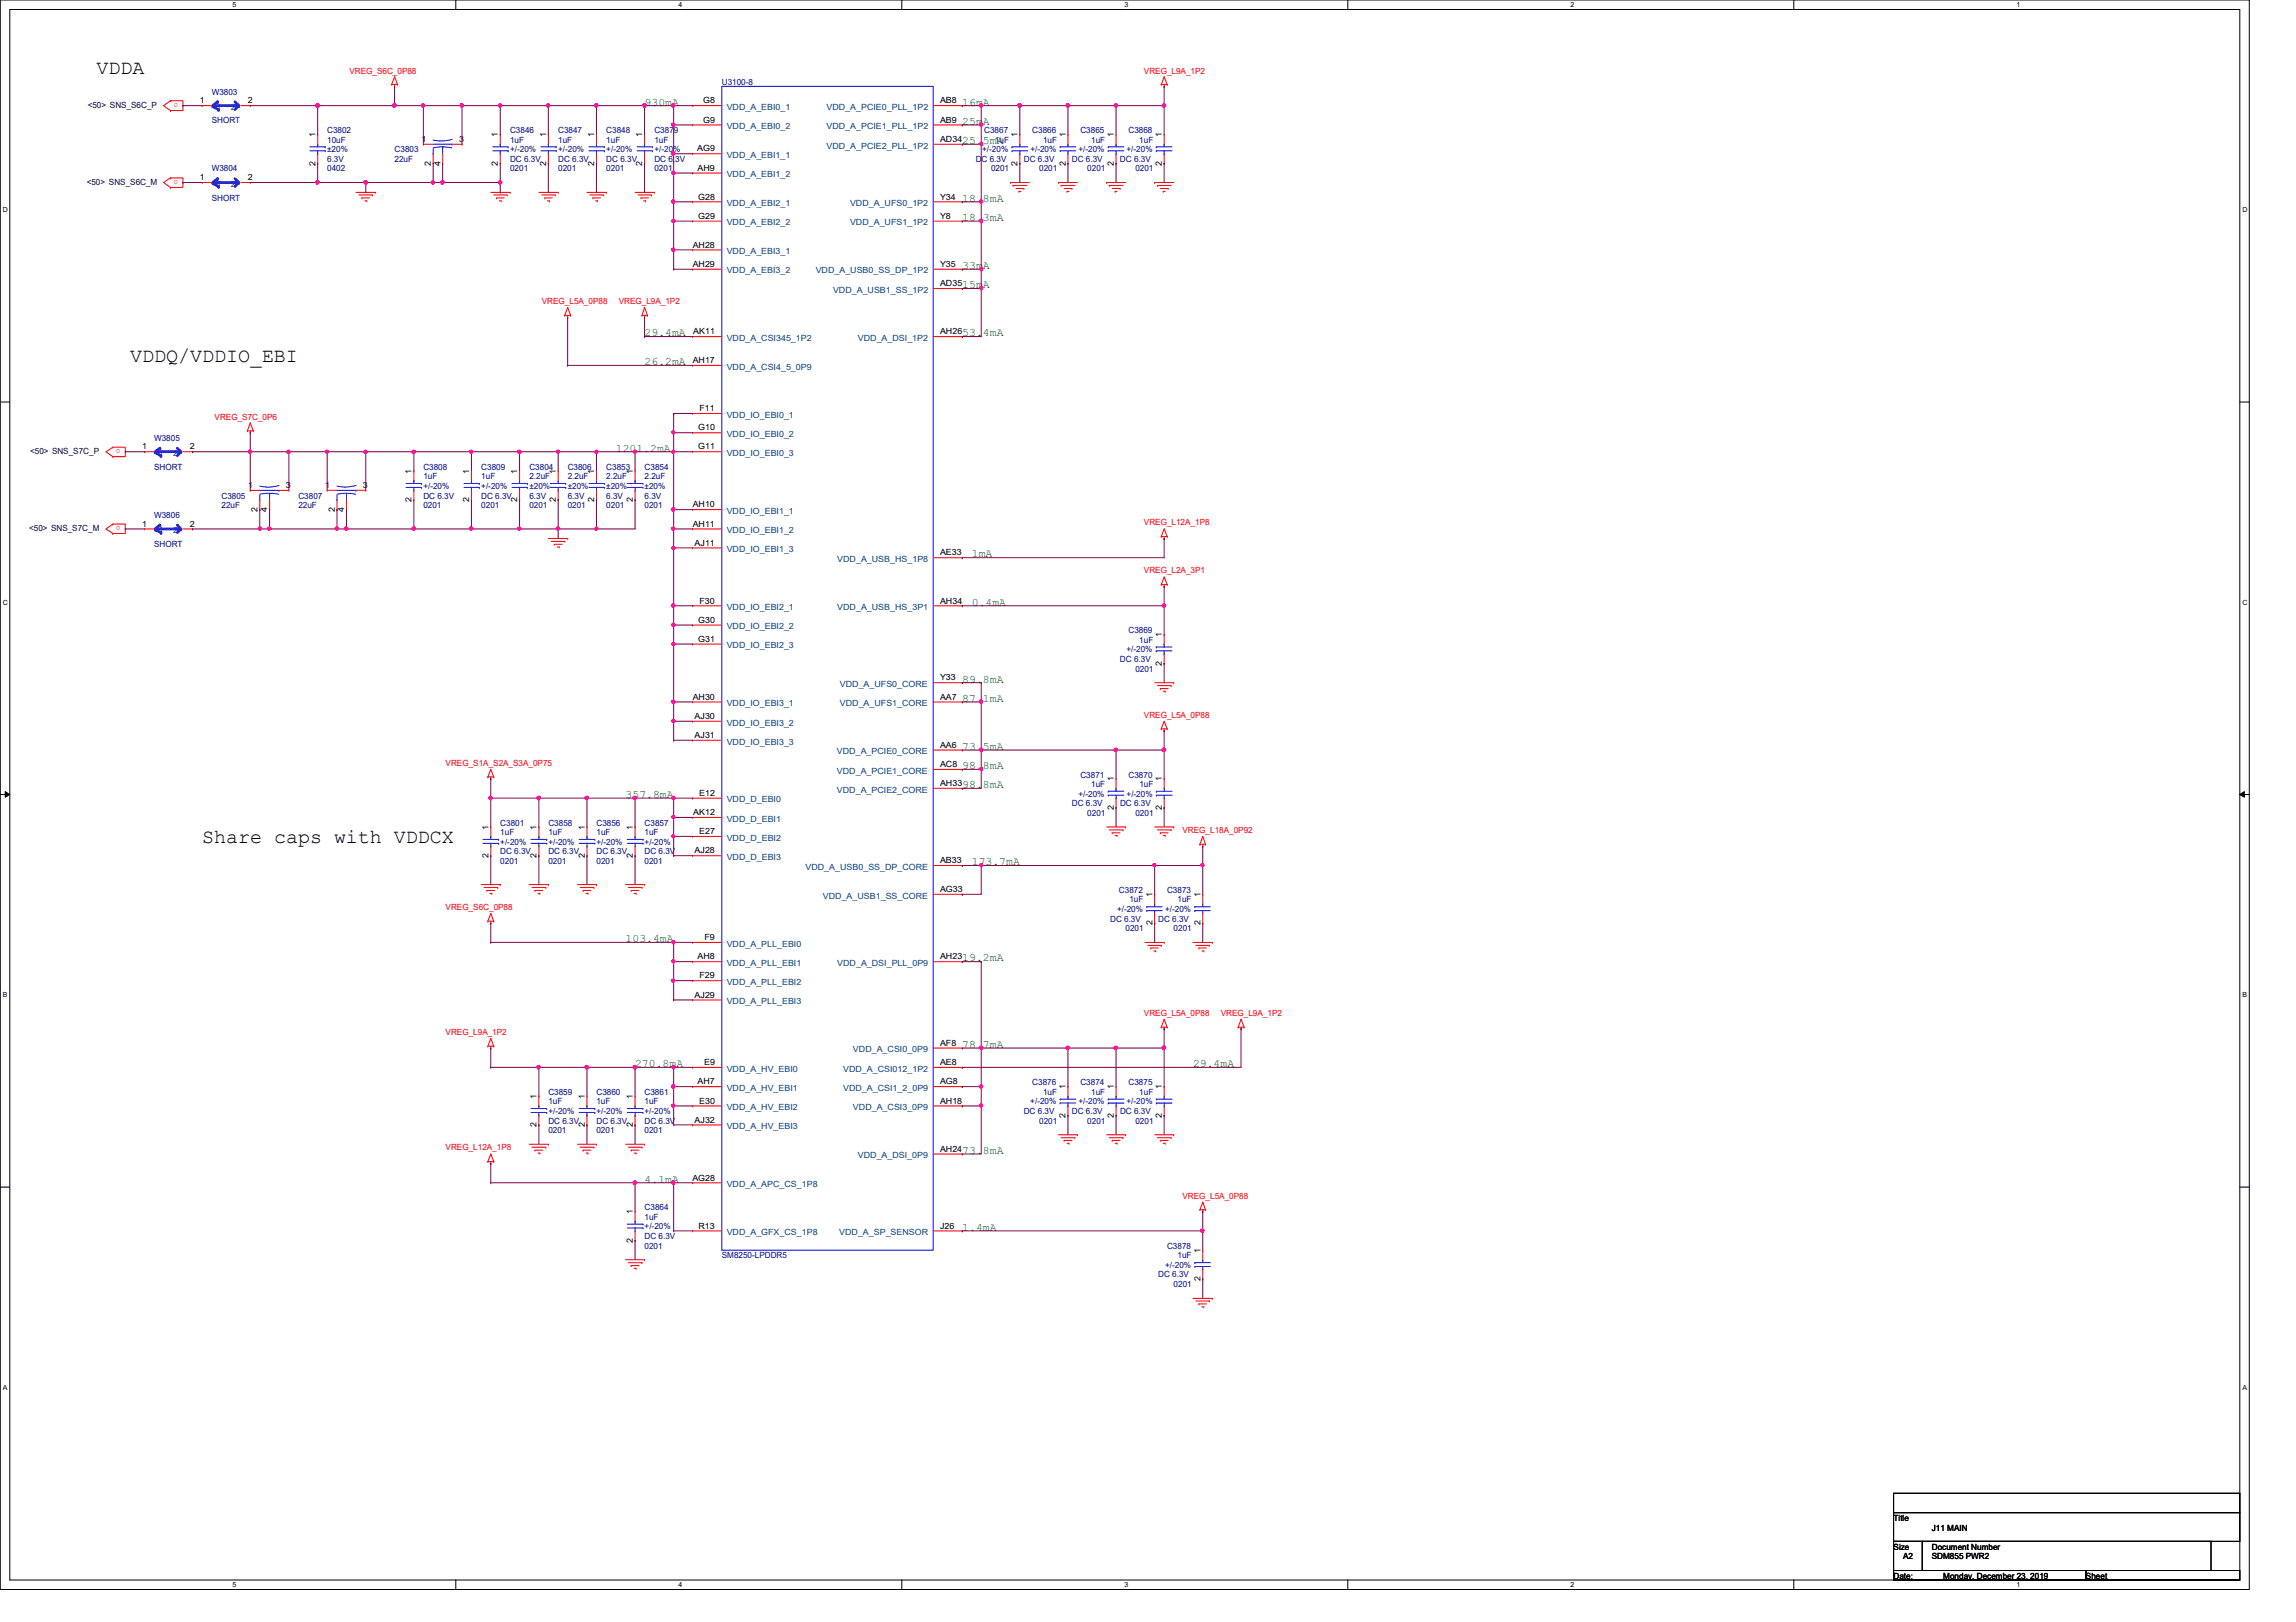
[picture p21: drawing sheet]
<svg xmlns="http://www.w3.org/2000/svg" width="297mm" height="210mm" viewBox="0 0 297 210" stroke-linecap="round" stroke-linejoin="round" font-family="sans-serif">
<defs><g id="words">
<g font-size="2.6">
<text x="12.5" y="9.5">VDDA</text>
<text x="16.8" y="46.9">VDDQ/VDDIO_EBI</text>
<text x="26.2" y="109.1">Share caps with VDDCX</text>
</g>
<g font-size="1.5" fill="#008000">
<text x="83.4" y="13.7">930mA</text>
<text x="124.5" y="13.7">16mA</text>
<text x="124.5" y="16.1">25mA</text>
<text x="124.5" y="18.6">25.5mA</text>
<text x="124.5" y="28.6">18.3mA</text>
<text x="124.5" y="26.1">18.8mA</text>
<text x="124.5" y="34.8">33mA</text>
<text x="124.5" y="37.3">15mA</text>
<text x="83.4" y="43.5">29.4mA</text>
<text x="83.4" y="47.2">26.2mA</text>
<text x="124.5" y="43.5">53.4mA</text>
<text x="79.7" y="58.5">1201.2mA</text>
<text x="125.7" y="72.1">1mA</text>
<text x="125.7" y="78.4">0.4mA</text>
<text x="124.5" y="88.3">89.8mA</text>
<text x="124.5" y="90.8">87.1mA</text>
<text x="124.5" y="97">73.5mA</text>
<text x="124.5" y="99.5">98.8mA</text>
<text x="80.9" y="103.3">357.8mA</text>
<text x="124.5" y="102">98.8mA</text>
<text x="125.7" y="112">173.7mA</text>
<text x="80.9" y="121.9">103.4mA</text>
<text x="124.5" y="124.4">19.2mA</text>
<text x="124.5" y="135.6">78.7mA</text>
<text x="82.2" y="138.1">270.8mA</text>
<text x="154.3" y="138.1">29.4mA</text>
<text x="124.5" y="149.3">73.8mA</text>
<text x="83.4" y="153">4.1mA</text>
<text x="124.5" y="159.3">1.4mA</text>
</g>
<g font-size="1.1" fill="#f00">
<text x="45.2" y="9.5">VREG_S6C_0P88</text>
<text x="148" y="9.5">VREG_L9A_1P2</text>
<text x="23.1" y="13.4" transform="rotate(180 23.1 13.4)">o</text>
<text x="23.1" y="23.3" transform="rotate(180 23.1 23.3)">o</text>
<text x="70.1" y="39.4">VREG_L5A_0P88</text>
<text x="80" y="39.4">VREG_L9A_1P2</text>
<text x="15.6" y="58.2" transform="rotate(180 15.6 58.2)">o</text>
<text x="27.8" y="54.3">VREG_S7C_0P6</text>
<text x="15.6" y="68.1" transform="rotate(180 15.6 68.1)">o</text>
<text x="148" y="68">VREG_L12A_1P8</text>
<text x="148" y="74.2">VREG_L2A_3P1</text>
<text x="148" y="92.9">VREG_L5A_0P88</text>
<text x="57.7" y="99.1">VREG_S1A_S2A_S3A_0P75</text>
<text x="153" y="107.8">VREG_L18A_0P92</text>
<text x="57.7" y="117.8">VREG_S6C_0P88</text>
<text x="148" y="131.5">VREG_L5A_0P88</text>
<text x="157.9" y="131.5">VREG_L9A_1P2</text>
<text x="57.7" y="134">VREG_L9A_1P2</text>
<text x="57.7" y="148.9">VREG_L12A_1P8</text>
<text x="153" y="155.1">VREG_L5A_0P88</text>
</g>
<g font-size="1.1" fill="#000080">
<text x="93.4" y="11">U3100-8</text>
<text x="27.4" y="12.2">W3803</text>
<text x="27.4" y="16">SHORT</text>
<text x="42.3" y="17.2">C3802</text>
<text x="66" y="17.2">C3846</text>
<text x="72.2" y="17.2">C3847</text>
<text x="78.4" y="17.2">C3848</text>
<text x="84.7" y="17.2">C3879</text>
<text x="127.3" y="17.2">C3867</text>
<text x="133.6" y="17.2">C3866</text>
<text x="139.8" y="17.2">C3865</text>
<text x="146" y="17.2">C3868</text>
<text x="27.4" y="22.2">W3804</text>
<text x="42.3" y="18.5">10uF</text>
<text x="42.3" y="22.2">0402</text>
<text x="42.3" y="21">6.3V</text>
<text x="42.3" y="19.7">±20%</text>
<text x="51" y="19.7">C3803</text>
<text x="51" y="21">22uF</text>
<text x="66" y="18.5">1uF</text>
<text x="66" y="22.2">0201</text>
<text x="66" y="21">DC 6.3V</text>
<text x="66" y="19.7">+/-20%</text>
<text x="72.2" y="18.5">1uF</text>
<text x="72.2" y="22.2">0201</text>
<text x="72.2" y="21">DC 6.3V</text>
<text x="72.2" y="19.7">+/-20%</text>
<text x="78.4" y="18.5">1uF</text>
<text x="78.4" y="22.2">0201</text>
<text x="78.4" y="21">DC 6.3V</text>
<text x="78.4" y="19.7">+/-20%</text>
<text x="84.7" y="18.5">1uF</text>
<text x="84.7" y="22.2">0201</text>
<text x="84.7" y="21">DC 6.3V</text>
<text x="84.7" y="19.7">+/-20%</text>
<text x="126.2" y="21">DC 6.3V</text>
<text x="127.1" y="19.7">+/-20%</text>
<text x="128.2" y="22.2">0201</text>
<text x="128.7" y="18.5">1uF</text>
<text x="132.5" y="21">DC 6.3V</text>
<text x="133.3" y="19.7">+/-20%</text>
<text x="134.4" y="22.2">0201</text>
<text x="134.9" y="18.5">1uF</text>
<text x="138.7" y="21">DC 6.3V</text>
<text x="139.5" y="19.7">+/-20%</text>
<text x="140.7" y="22.2">0201</text>
<text x="141.2" y="18.5">1uF</text>
<text x="144.9" y="21">DC 6.3V</text>
<text x="145.7" y="19.7">+/-20%</text>
<text x="146.9" y="22.2">0201</text>
<text x="147.4" y="18.5">1uF</text>
<text x="27.4" y="25.9">SHORT</text>
<text x="19.9" y="57.1">W3805</text>
<text x="19.9" y="60.8">SHORT</text>
<text x="28.7" y="64.5">C3805</text>
<text x="28.7" y="65.7">22uF</text>
<text x="38.6" y="64.5">C3807</text>
<text x="38.6" y="65.7">22uF</text>
<text x="54.8" y="60.8">C3808</text>
<text x="54.8" y="62">1uF</text>
<text x="54.8" y="65.7">0201</text>
<text x="54.8" y="64.5">DC 6.3V</text>
<text x="54.8" y="63.3">+/-20%</text>
<text x="62.3" y="60.8">C3809</text>
<text x="62.3" y="62">1uF</text>
<text x="62.3" y="65.7">0201</text>
<text x="62.3" y="64.5">DC 6.3V</text>
<text x="62.3" y="63.3">+/-20%</text>
<text x="68.5" y="60.8">C3804</text>
<text x="68.5" y="62">2.2uF</text>
<text x="68.5" y="65.7">0201</text>
<text x="68.5" y="64.5">6.3V</text>
<text x="68.5" y="63.3">±20%</text>
<text x="73.4" y="60.8">C3806</text>
<text x="73.4" y="62">2.2uF</text>
<text x="73.4" y="65.7">0201</text>
<text x="73.4" y="64.5">6.3V</text>
<text x="73.4" y="63.3">±20%</text>
<text x="78.4" y="60.8">C3853</text>
<text x="78.4" y="62">2.2uF</text>
<text x="78.4" y="65.7">0201</text>
<text x="78.4" y="64.5">6.3V</text>
<text x="78.4" y="63.3">±20%</text>
<text x="83.4" y="60.8">C3854</text>
<text x="83.4" y="62">2.2uF</text>
<text x="83.4" y="65.7">0201</text>
<text x="83.4" y="64.5">6.3V</text>
<text x="83.4" y="63.3">±20%</text>
<text x="19.9" y="67">W3806</text>
<text x="19.9" y="70.7">SHORT</text>
<text x="146" y="82">C3869</text>
<text x="147.4" y="83.2">1uF</text>
<text x="144.9" y="85.7">DC 6.3V</text>
<text x="145.7" y="84.4">+/-20%</text>
<text x="146.9" y="86.9">0201</text>
<text x="139.8" y="100.6">C3871</text>
<text x="141.2" y="101.8">1uF</text>
<text x="146" y="100.6">C3870</text>
<text x="147.4" y="101.9">1uF</text>
<text x="64.7" y="106.8">C3801</text>
<text x="70.9" y="106.8">C3858</text>
<text x="77.2" y="106.8">C3856</text>
<text x="83.4" y="106.8">C3857</text>
<text x="138.7" y="104.3">DC 6.3V</text>
<text x="139.5" y="103.1">+/-20%</text>
<text x="140.7" y="105.6">0201</text>
<text x="144.9" y="104.3">DC 6.3V</text>
<text x="145.7" y="103.1">+/-20%</text>
<text x="146.9" y="105.6">0201</text>
<text x="64.7" y="108.1">1uF</text>
<text x="64.7" y="111.8">0201</text>
<text x="64.7" y="110.6">DC 6.3V</text>
<text x="64.7" y="109.3">+/-20%</text>
<text x="70.9" y="108.1">1uF</text>
<text x="70.9" y="111.8">0201</text>
<text x="70.9" y="110.6">DC 6.3V</text>
<text x="70.9" y="109.3">+/-20%</text>
<text x="77.2" y="108.1">1uF</text>
<text x="77.2" y="111.8">0201</text>
<text x="77.2" y="110.6">DC 6.3V</text>
<text x="77.2" y="109.3">+/-20%</text>
<text x="83.4" y="108.1">1uF</text>
<text x="83.4" y="111.8">0201</text>
<text x="83.4" y="110.6">DC 6.3V</text>
<text x="83.4" y="109.3">+/-20%</text>
<text x="143.6" y="119.3">DC 6.3V</text>
<text x="144.5" y="118">+/-20%</text>
<text x="144.8" y="115.5">C3872</text>
<text x="146.1" y="116.8">1uF</text>
<text x="149.8" y="119.3">DC 6.3V</text>
<text x="150.7" y="118">+/-20%</text>
<text x="151" y="115.5">C3873</text>
<text x="152.3" y="116.8">1uF</text>
<text x="145.6" y="120.5">0201</text>
<text x="151.8" y="120.5">0201</text>
<text x="70.9" y="141.7">C3859</text>
<text x="70.9" y="142.9">1uF</text>
<text x="77.2" y="141.7">C3860</text>
<text x="77.2" y="142.9">1uF</text>
<text x="83.4" y="141.7">C3861</text>
<text x="83.4" y="142.9">1uF</text>
<text x="133.3" y="142.9">+/-20%</text>
<text x="133.5" y="140.4">C3876</text>
<text x="134.9" y="141.7">1uF</text>
<text x="139.5" y="142.9">+/-20%</text>
<text x="139.8" y="140.4">C3874</text>
<text x="141.2" y="141.7">1uF</text>
<text x="145.7" y="142.9">+/-20%</text>
<text x="146" y="140.4">C3875</text>
<text x="147.4" y="141.7">1uF</text>
<text x="70.9" y="146.6">0201</text>
<text x="70.9" y="145.4">DC 6.3V</text>
<text x="70.9" y="144.2">+/-20%</text>
<text x="77.2" y="146.6">0201</text>
<text x="77.2" y="145.4">DC 6.3V</text>
<text x="77.2" y="144.2">+/-20%</text>
<text x="83.4" y="146.6">0201</text>
<text x="83.4" y="145.4">DC 6.3V</text>
<text x="83.4" y="144.2">+/-20%</text>
<text x="132.4" y="144.2">DC 6.3V</text>
<text x="134.4" y="145.4">0201</text>
<text x="138.7" y="144.2">DC 6.3V</text>
<text x="140.7" y="145.4">0201</text>
<text x="144.9" y="144.2">DC 6.3V</text>
<text x="146.9" y="145.4">0201</text>
<text x="83.4" y="156.6">C3864</text>
<text x="83.4" y="157.9">1uF</text>
<text x="83.4" y="161.6">0201</text>
<text x="83.4" y="160.4">DC 6.3V</text>
<text x="83.4" y="159.1">+/-20%</text>
<text x="151" y="161.6">C3878</text>
<text x="93.4" y="162.9">SM8250-LPDDR5</text>
<text x="149.8" y="165.3">DC 6.3V</text>
<text x="150.7" y="164.1">+/-20%</text>
<text x="151.8" y="166.6">0201</text>
<text x="152.3" y="162.8">1uF</text>
</g>
<g font-size="1.1" fill="#000040">
<text x="11.3" y="14">&lt;50&gt; SNS_S6C_P</text>
<text x="11.2" y="24">&lt;50&gt; SNS_S6C_M</text>
<text x="3.9" y="58.8">&lt;50&gt; SNS_S7C_P</text>
<text x="3.8" y="68.7">&lt;50&gt; SNS_S7C_M</text>
</g>
<g font-size="1.1">
<text x="25.9" y="13.4">1</text>
<text x="32" y="13.4">2</text>
<text x="40.8" y="17.8" transform="rotate(-90 40.8 17.8)">1</text>
<text x="64.4" y="17.8" transform="rotate(-90 64.4 17.8)">1</text>
<text x="70.6" y="17.8" transform="rotate(-90 70.6 17.8)">1</text>
<text x="76.9" y="17.8" transform="rotate(-90 76.9 17.8)">1</text>
<text x="83.1" y="17.8" transform="rotate(-90 83.1 17.8)">1</text>
<text x="91" y="13.4">G8</text>
<text x="91" y="15.9">G9</text>
<text x="121.6" y="13.4">AB8</text>
<text x="121.6" y="15.9">AB9</text>
<text x="131.6" y="17.8" transform="rotate(-90 131.6 17.8)">1</text>
<text x="137.9" y="17.8" transform="rotate(-90 137.9 17.8)">1</text>
<text x="144.1" y="17.8" transform="rotate(-90 144.1 17.8)">1</text>
<text x="150.3" y="17.8" transform="rotate(-90 150.3 17.8)">1</text>
<text x="25.9" y="23.3">1</text>
<text x="32" y="23.3">2</text>
<text x="40.8" y="21.4" transform="rotate(-90 40.8 21.4)">2</text>
<text x="54.5" y="18.4">1</text>
<text x="55.7" y="21.4" transform="rotate(-90 55.7 21.4)">2</text>
<text x="57" y="21.4" transform="rotate(-90 57 21.4)">4</text>
<text x="59.4" y="18.4">3</text>
<text x="64.4" y="21.4" transform="rotate(-90 64.4 21.4)">2</text>
<text x="70.6" y="21.4" transform="rotate(-90 70.6 21.4)">2</text>
<text x="76.9" y="21.4" transform="rotate(-90 76.9 21.4)">2</text>
<text x="83.1" y="21.4" transform="rotate(-90 83.1 21.4)">2</text>
<text x="90.2" y="19.6">AG9</text>
<text x="90.2" y="22.1">AH9</text>
<text x="121.6" y="18.4">AD34</text>
<text x="131.6" y="21.4" transform="rotate(-90 131.6 21.4)">2</text>
<text x="137.9" y="21.4" transform="rotate(-90 137.9 21.4)">2</text>
<text x="144.1" y="21.4" transform="rotate(-90 144.1 21.4)">2</text>
<text x="150.3" y="21.4" transform="rotate(-90 150.3 21.4)">2</text>
<text x="90.3" y="25.8">G28</text>
<text x="90.3" y="28.3">G29</text>
<text x="121.6" y="25.8">Y34</text>
<text x="121.6" y="28.3">Y8</text>
<text x="89.6" y="32">AH28</text>
<text x="89.6" y="34.5">AH29</text>
<text x="121.6" y="34.5">Y35</text>
<text x="121.6" y="37">AD35</text>
<text x="89.6" y="47">AH17</text>
<text x="89.7" y="43.3">AK11</text>
<text x="121.6" y="43.3">AH26</text>
<text x="90.5" y="53.2">F11</text>
<text x="18.4" y="58.2">1</text>
<text x="24.5" y="58.2">2</text>
<text x="90.3" y="55.7">G10</text>
<text x="90.3" y="58.2">G11</text>
<text x="32.1" y="63.2">1</text>
<text x="37" y="63.2">3</text>
<text x="42.1" y="63.2">1</text>
<text x="46.9" y="63.2">3</text>
<text x="53.2" y="65" transform="rotate(-90 53.2 65)">2</text>
<text x="53.2" y="61.3" transform="rotate(-90 53.2 61.3)">1</text>
<text x="60.7" y="65" transform="rotate(-90 60.7 65)">2</text>
<text x="60.7" y="61.3" transform="rotate(-90 60.7 61.3)">1</text>
<text x="66.9" y="65" transform="rotate(-90 66.9 65)">2</text>
<text x="66.9" y="61.3" transform="rotate(-90 66.9 61.3)">1</text>
<text x="71.9" y="65" transform="rotate(-90 71.9 65)">2</text>
<text x="71.9" y="61.3" transform="rotate(-90 71.9 61.3)">1</text>
<text x="76.9" y="65" transform="rotate(-90 76.9 65)">2</text>
<text x="76.9" y="61.3" transform="rotate(-90 76.9 61.3)">1</text>
<text x="81.9" y="65" transform="rotate(-90 81.9 65)">2</text>
<text x="81.9" y="61.3" transform="rotate(-90 81.9 61.3)">1</text>
<text x="89.6" y="65.7">AH10</text>
<text x="18.4" y="68.2">1</text>
<text x="24.5" y="68.2">2</text>
<text x="33.3" y="66.2" transform="rotate(-90 33.3 66.2)">2</text>
<text x="34.6" y="66.2" transform="rotate(-90 34.6 66.2)">4</text>
<text x="43.3" y="66.2" transform="rotate(-90 43.3 66.2)">2</text>
<text x="44.5" y="66.2" transform="rotate(-90 44.5 66.2)">4</text>
<text x="89.6" y="68.2">AH11</text>
<text x="89.9" y="70.6">AJ11</text>
<text x="121.6" y="71.9">AE33</text>
<text x="90.3" y="80.6">G30</text>
<text x="90.3" y="83.1">G31</text>
<text x="90.5" y="78.1">F30</text>
<text x="121.6" y="78.1">AH34</text>
<text x="150.3" y="82.5" transform="rotate(-90 150.3 82.5)">1</text>
<text x="121.6" y="88">Y33</text>
<text x="150.3" y="86.1" transform="rotate(-90 150.3 86.1)">2</text>
<text x="89.6" y="90.5">AH30</text>
<text x="89.9" y="93">AJ30</text>
<text x="89.9" y="95.5">AJ31</text>
<text x="121.6" y="90.5">AA7</text>
<text x="121.6" y="96.8">AA6</text>
<text x="121.6" y="99.3">AC8</text>
<text x="121.6" y="101.7">AH33</text>
<text x="144.1" y="101.1" transform="rotate(-90 144.1 101.1)">1</text>
<text x="150.3" y="101.1" transform="rotate(-90 150.3 101.1)">1</text>
<text x="63.2" y="107.4" transform="rotate(-90 63.2 107.4)">1</text>
<text x="69.4" y="107.4" transform="rotate(-90 69.4 107.4)">1</text>
<text x="75.6" y="107.4" transform="rotate(-90 75.6 107.4)">1</text>
<text x="81.9" y="107.4" transform="rotate(-90 81.9 107.4)">1</text>
<text x="89.7" y="105.5">AK12</text>
<text x="90.5" y="103">E12</text>
<text x="90.5" y="107.9">E27</text>
<text x="144.1" y="104.8" transform="rotate(-90 144.1 104.8)">2</text>
<text x="150.3" y="104.8" transform="rotate(-90 150.3 104.8)">2</text>
<text x="63.2" y="111" transform="rotate(-90 63.2 111)">2</text>
<text x="69.4" y="111" transform="rotate(-90 69.4 111)">2</text>
<text x="75.6" y="111" transform="rotate(-90 75.6 111)">2</text>
<text x="81.9" y="111" transform="rotate(-90 81.9 111)">2</text>
<text x="89.9" y="110.4">AJ28</text>
<text x="121.6" y="111.7">AB33</text>
<text x="121.6" y="115.4">AG33</text>
<text x="149.1" y="119.8" transform="rotate(-90 149.1 119.8)">2</text>
<text x="149.1" y="116.1" transform="rotate(-90 149.1 116.1)">1</text>
<text x="155.3" y="119.8" transform="rotate(-90 155.3 119.8)">2</text>
<text x="155.3" y="116.1" transform="rotate(-90 155.3 116.1)">1</text>
<text x="90.2" y="124.2">AH8</text>
<text x="91.1" y="121.7">F9</text>
<text x="121.6" y="124.2">AH23</text>
<text x="89.9" y="129.1">AJ29</text>
<text x="90.5" y="126.6">F29</text>
<text x="91.1" y="137.8">E9</text>
<text x="121.6" y="135.3">AF8</text>
<text x="121.6" y="137.8">AE8</text>
<text x="69.4" y="142.2" transform="rotate(-90 69.4 142.2)">1</text>
<text x="75.6" y="142.2" transform="rotate(-90 75.6 142.2)">1</text>
<text x="81.9" y="142.2" transform="rotate(-90 81.9 142.2)">1</text>
<text x="90.2" y="140.3">AH7</text>
<text x="90.5" y="142.8">E30</text>
<text x="121.6" y="142.8">AH18</text>
<text x="121.6" y="140.3">AG8</text>
<text x="137.9" y="141" transform="rotate(-90 137.9 141)">1</text>
<text x="144.1" y="141" transform="rotate(-90 144.1 141)">1</text>
<text x="150.3" y="141" transform="rotate(-90 150.3 141)">1</text>
<text x="69.4" y="145.9" transform="rotate(-90 69.4 145.9)">2</text>
<text x="75.6" y="145.9" transform="rotate(-90 75.6 145.9)">2</text>
<text x="81.9" y="145.9" transform="rotate(-90 81.9 145.9)">2</text>
<text x="89.9" y="145.3">AJ32</text>
<text x="121.6" y="149">AH24</text>
<text x="137.9" y="144.6" transform="rotate(-90 137.9 144.6)">2</text>
<text x="144.1" y="144.7" transform="rotate(-90 144.1 144.7)">2</text>
<text x="150.3" y="144.6" transform="rotate(-90 150.3 144.6)">2</text>
<text x="89.6" y="152.8">AG28</text>
<text x="81.9" y="160.8" transform="rotate(-90 81.9 160.8)">2</text>
<text x="81.9" y="157.1" transform="rotate(-90 81.9 157.1)">1</text>
<text x="90.4" y="159">R13</text>
<text x="121.6" y="159">J26</text>
<text x="155.3" y="165.8" transform="rotate(-90 155.3 165.8)">2</text>
<text x="155.3" y="162.1" transform="rotate(-90 155.3 162.1)">1</text>
<text x="245" y="196.8">Title</text>
<text x="245" y="200.5">Size</text>
<text x="246.2" y="201.8">A2</text>
<text x="249.9" y="201.8">SDM855 PWR2</text>
<text x="249.9" y="198.1">J11 MAIN</text>
<text x="249.9" y="200.5">Document Number</text>
<text x="245" y="204.3">Date:</text>
<text x="251.4" y="204.3">Monday, December 23, 2019</text>
<text x="269.9" y="204.3">Sheet</text>
</g>
<g font-size="1.1" fill="#004080">
<text x="28" y="14.2">1</text>
<text x="29.9" y="14.2">2</text>
<text x="94" y="14.2">VDD_A_EBI0_1</text>
<text x="94" y="16.7">VDD_A_EBI0_2</text>
<text x="106.9" y="14.2">VDD_A_PCIE0_PLL_1P2</text>
<text x="106.9" y="16.7">VDD_A_PCIE1_PLL_1P2</text>
<text x="94" y="20.4">VDD_A_EBI1_1</text>
<text x="94" y="22.9">VDD_A_EBI1_2</text>
<text x="106.9" y="19.2">VDD_A_PCIE2_PLL_1P2</text>
<text x="28" y="24.2">1</text>
<text x="29.9" y="24.2">2</text>
<text x="94" y="26.7">VDD_A_EBI2_1</text>
<text x="94" y="29.2">VDD_A_EBI2_2</text>
<text x="110" y="26.7">VDD_A_UFS0_1P2</text>
<text x="110" y="29.2">VDD_A_UFS1_1P2</text>
<text x="94" y="32.9">VDD_A_EBI3_1</text>
<text x="94" y="35.4">VDD_A_EBI3_2</text>
<text x="105.5" y="35.4">VDD_A_USB0_SS_DP_1P2</text>
<text x="107.8" y="37.9">VDD_A_USB1_SS_1P2</text>
<text x="94" y="44.1">VDD_A_CSI345_1P2</text>
<text x="94" y="47.8">VDD_A_CSI4_5_0P9</text>
<text x="111" y="44.1">VDD_A_DSI_1P2</text>
<text x="20.6" y="59">1</text>
<text x="22.4" y="59">2</text>
<text x="94" y="54.1">VDD_IO_EBI0_1</text>
<text x="94" y="56.6">VDD_IO_EBI0_2</text>
<text x="94" y="59">VDD_IO_EBI0_3</text>
<text x="20.6" y="69">1</text>
<text x="22.4" y="69">2</text>
<text x="94" y="66.5">VDD_IO_EBI1_1</text>
<text x="94" y="69">VDD_IO_EBI1_2</text>
<text x="94" y="71.5">VDD_IO_EBI1_3</text>
<text x="108.3" y="72.7">VDD_A_USB_HS_1P8</text>
<text x="94" y="78.9">VDD_IO_EBI2_1</text>
<text x="94" y="81.4">VDD_IO_EBI2_2</text>
<text x="94" y="83.9">VDD_IO_EBI2_3</text>
<text x="108.3" y="78.9">VDD_A_USB_HS_3P1</text>
<text x="108.7" y="88.9">VDD_A_UFS0_CORE</text>
<text x="94" y="91.4">VDD_IO_EBI3_1</text>
<text x="94" y="93.9">VDD_IO_EBI3_2</text>
<text x="108.7" y="91.4">VDD_A_UFS1_CORE</text>
<text x="94" y="96.3">VDD_IO_EBI3_3</text>
<text x="108.3" y="97.6">VDD_A_PCIE0_CORE</text>
<text x="108.3" y="100.1">VDD_A_PCIE1_CORE</text>
<text x="94" y="103.8">VDD_D_EBI0</text>
<text x="94" y="106.3">VDD_D_EBI1</text>
<text x="108.3" y="102.6">VDD_A_PCIE2_CORE</text>
<text x="94" y="108.8">VDD_D_EBI2</text>
<text x="94" y="111.3">VDD_D_EBI3</text>
<text x="104.2" y="112.6">VDD_A_USB0_SS_DP_CORE</text>
<text x="106.5" y="116.3">VDD_A_USB1_SS_CORE</text>
<text x="94" y="122.5">VDD_A_PLL_EBI0</text>
<text x="94" y="125">VDD_A_PLL_EBI1</text>
<text x="108.3" y="125">VDD_A_DSI_PLL_0P9</text>
<text x="94" y="130">VDD_A_PLL_EBI3</text>
<text x="94" y="127.5">VDD_A_PLL_EBI2</text>
<text x="110.4" y="136.2">VDD_A_CSI0_0P9</text>
<text x="94" y="138.7">VDD_A_HV_EBI0</text>
<text x="94" y="141.2">VDD_A_HV_EBI1</text>
<text x="94" y="143.7">VDD_A_HV_EBI2</text>
<text x="109.1" y="138.7">VDD_A_CSI012_1P2</text>
<text x="109.1" y="141.2">VDD_A_CSI1_2_0P9</text>
<text x="110.4" y="143.7">VDD_A_CSI3_0P9</text>
<text x="94" y="146.1">VDD_A_HV_EBI3</text>
<text x="111" y="149.9">VDD_A_DSI_0P9</text>
<text x="94" y="153.6">VDD_A_APC_CS_1P8</text>
<text x="94" y="159.8">VDD_A_GFX_CS_1P8</text>
<text x="108.6" y="159.8">VDD_A_SP_SENSOR</text>
</g>
<g font-size=".9">
<text x="30.1" y=".9">5</text>
<text x="87.8" y=".9">4</text>
<text x="145.5" y=".9">3</text>
<text x="203.2" y=".9">2</text>
<text x="260.9" y=".9">1</text>
<text x=".4" y="27.4">D</text>
<text x="290.1" y="27.4">D</text>
<text x=".4" y="78.2">C</text>
<text x="290.1" y="78.2">C</text>
<text x=".4" y="129">B</text>
<text x="290.1" y="129">B</text>
<text x=".4" y="179.8">A</text>
<text x="290.1" y="179.8">A</text>
<text x="30.1" y="205.4">5</text>
<text x="87.8" y="205.4">4</text>
<text x="145.5" y="205.4">3</text>
<text x="203.2" y="205.4">2</text>
<text x="260.9" y="205.4">1</text>
</g>
</g></defs>
<path d="M0 0h291v205.7h-291zM1.3 1.2h288.5v203.3h-288.5z" fill="none" stroke="#000" stroke-width=".13"/>
<g fill="#fff">
<path d="M30.1 .1h.5v1h-.5z"/>
<path d="M30.1 204.6h.5v1h-.5z"/>
</g>
<path d="M59 0v1.2M59 204.5v1.2" fill="none" stroke="#000" stroke-width=".13"/>
<g fill="#fff">
<path d="M87.8 .1h.5v1h-.5z"/>
<path d="M87.8 204.6h.5v1h-.5z"/>
</g>
<path d="M116.7 0v1.2M116.7 204.5v1.2" fill="none" stroke="#000" stroke-width=".13"/>
<g fill="#fff">
<path d="M145.5 .1h.5v1h-.5z"/>
<path d="M145.5 204.6h.5v1h-.5z"/>
</g>
<path d="M174.4 0v1.2M174.4 204.5v1.2" fill="none" stroke="#000" stroke-width=".13"/>
<g fill="#fff">
<path d="M203.2 .1h.5v1h-.5z"/>
<path d="M203.2 204.6h.5v1h-.5z"/>
</g>
<path d="M232.1 0v1.2M232.1 204.5v1.2" fill="none" stroke="#000" stroke-width=".13"/>
<g fill="#fff">
<path d="M260.9 .1h.5v1h-.5z"/>
<path d="M260.9 204.6h.5v1h-.5z"/>
<path d="M.4 26.6h.6v1h-.6z"/>
<path d="M290.1 26.6h.6v1h-.6z"/>
<path d="M.4 77.4h.6v1h-.6z"/>
<path d="M290.1 77.4h.6v1h-.6z"/>
</g>
<path d="M0 52h1.3M289.8 52h1.2" fill="none" stroke="#000" stroke-width=".13"/>
<g fill="#fff">
<path d="M.4 128.2h.6v1h-.6z"/>
<path d="M290.1 128.2h.6v1h-.6z"/>
</g>
<path d="M0 102.8h1.3M.7 102.4l.6 .4-.6 .4zM289.8 102.8l.6-.4v.8zM289.8 102.8h1.2" fill="none" stroke="#000" stroke-width=".13"/>
<path d="M.7 102.4l.6 .4-.6 .4zM289.8 102.8l.6-.4v.8z" fill="#000"/>
<g fill="#fff">
<path d="M.4 179h.5v1h-.5z"/>
<path d="M290.1 179h.6v1h-.6z"/>
</g>
<path d="M0 153.6h1.3M289.8 153.6h1.2M245 193.2h44.8v2.5h-44.8zM245 195.7h44.8v3.8h-44.8zM245 199.5h3.7v3.7h-3.7zM248.7 199.5h37.3v3.7h-37.3zM245 203.2h24.9v1.3h-24.9zM269.9 203.2h19.9v1.3h-19.9z" fill="none" stroke="#000" stroke-width=".13"/>
<g fill="none" stroke="#f00" stroke-width=".13">
<path d="M22.1 14.3h.1M22.1 13h.1M22.1 13h1.6v1.3h-1.6M22.1 13l-.9 .7 .9 .6M50.7 10.9h.1M50.7 10.9h.7M51.1 11.2h.1M51.1 9.9h.1M51.1 10.9v.3M51.1 9.9l-.4 1M51.1 9.9l.3 1M51.4 10.9h.1"/>
<path d="M77.2 17.4h.1M77.2 17.4v1.3M77.2 19.9v1.2M83.4 17.4h.1M83.4 17.4v1.3M83.4 19.9v1.2M150.2 10.9h.1M150.2 10.9h.8M150.6 11.2h.1M150.6 9.9h.1M150.6 10.9v.3M150.6 9.9l.4 1"/>
<path d="M150.6 9.9l-.4 1M151 10.9h.1M22.1 24.3h.1M22.1 23h.1M22.1 23h1.6v1.3h-1.6M22.1 23l-.9 .6 .9 .7M46.1 24.9h2.5M46.4 25.2h1.8M46.8 25.6h.1M46.8 25.6h1M47.2 26h.3M47.5 26h.1"/>
<path d="M48.2 25.2h.1M48.6 24.9h.1M63.5 24.9h2.5M63.9 25.2h1.7M64.3 25.6h.1M64.3 25.6h.9M64.6 26h.3M64.9 26h.1M65.6 25.2h.1M66 24.9h.1M69.7 24.9h2.5M70.1 25.2h1.7"/>
<path d="M70.5 25.6h.1M70.5 25.6h1M70.8 26h.3M71.1 26h.1M71.8 25.2h.1M72.2 24.9h.1M73.4 39.8h.1M73.4 39.8l-.3 1M73.4 39.8l.4 1M75.9 24.9h2.5M76.3 25.2h1.8M76.7 25.6h.1"/>
<path d="M76.7 25.6h1M77 26h.3M77.2 21.1h.1M77.3 26h.1M78.1 25.2h.1M78.4 24.9h.1M82.2 24.9h2.5M82.5 25.2h1.8M82.9 25.6h.1M82.9 25.6h1M83.3 26h.2M83.4 21.1h.1"/>
<path d="M83.4 39.8h.1M83.4 39.8l-.3 1M83.4 39.8l.4 1M83.5 26h.1M84.3 25.2h.1M84.7 24.9h.1M130.7 23.6h.1M130.7 23.6h2.5M131.1 24h.1M131.1 24h1.7M131.4 24.4h1.1M131.8 24.8h.1"/>
<path d="M131.8 24.8h.3M132.5 24.4h.1M136.9 23.6h.1M136.9 23.6h2.5M137.3 24h.1M137.3 24h1.8M137.7 24.4h1M138 24.8h.1M138 24.8h.3M138.7 24.4h.1M143.2 23.6h.1M143.2 23.6h2.4"/>
<path d="M143.5 24h.1M143.5 24h1.8M143.9 24.4h1M144.3 24.8h.1M144.3 24.8h.2M144.9 24.4h.1M149.4 23.6h.1M149.4 23.6h2.4M149.7 24h.1M149.7 24h1.8M150.1 24.4h1M150.5 24.8h.1"/>
<path d="M150.5 24.8h.2M151.1 24.4h.1M14.6 59.1h.1M14.6 57.9h.1M14.6 57.9h1.6v1.2h-1.6M14.6 57.9l-.9 .6 .9 .6M32 55.8h.1M32 55.8h.8M32.4 56h.1M32.4 54.7h.1M32.4 55.8v.2M32.4 54.7l-.4 1.1"/>
<path d="M32.4 54.7l.4 1.1M32.8 55.8h.1M73.1 40.8h.1M73.1 40.8h.7M73.4 41.1h.1M73.4 40.8v.3M73.8 40.8h.1M83.1 40.8h.1M83.1 40.8h.7M83.4 41.1h.1M83.4 40.8v.3M83.8 40.8h.1"/>
<path d="M14.6 69h.1M14.6 67.8h.1M14.6 67.8h1.6v1.2h-1.6M14.6 67.8l-.9 .7 .9 .5M70.9 69.7h2.5M71.3 70.1h1.8M71.7 70.4h.1M71.7 70.4h1M72.1 70.8h.2M72.2 64.7h.1M72.2 63.5v1.2M72.2 61h.1"/>
<path d="M72.2 61v1.2M72.3 70.8h.1M73.1 70.1h.1M73.4 69.7h.1M77.2 61h.1M77.2 64.7h.1M77.2 61v1.2M77.2 63.5v1.2M150.2 69.4h.1M150.2 75.6h.1M150.2 69.4h.8M150.2 75.6h.8"/>
<path d="M150.6 69.7h.1M150.6 68.5h.1M150.6 75.9h.1M150.6 74.7h.1M150.6 69.4v.3M150.6 75.6v.3M150.6 68.5l.4 .9M150.6 68.5l-.4 .9M150.6 74.7l.4 .9M150.6 74.7l-.4 .9M151 69.4h.1M151 75.6h.1"/>
<path d="M63.5 99.6h.1M63.5 99.6l-.4 .9M63.5 99.6l.4 .9M149.4 88.3h2.4M149.7 88.7h1.8M150.1 89.1h.1M150.1 89.1h1M150.2 94.3h.1M150.2 94.3h.8M150.5 89.4h.2M150.6 94.6h.1M150.6 93.3h.1"/>
<path d="M150.6 94.3v.3M150.6 93.3l.4 1M150.6 93.3l-.4 1M150.7 89.4h.1M151 94.3h.1M151.5 88.7h.1M151.8 88.3h.1M62.3 114.5h2.4M62.6 114.8h1.8M63 115.2h.1M63 115.2h1M63.1 100.5h.1"/>
<path d="M63.1 119.2h.1M63.1 100.5h.8M63.1 119.2h.8M63.4 115.6h.2M63.5 107h.1M63.5 110.7h.1M63.5 107v1.2M63.5 109.5v1.2M63.5 100.8h.1M63.5 119.5h.1M63.5 118.2h.1M63.5 100.5v.3"/>
<path d="M63.5 119.2v.3M63.5 118.2l-.4 1M63.5 118.2l.4 1M63.6 115.6h.1M63.9 100.5h.1M63.9 119.2h.1M64.4 114.8h.1M64.7 114.5h.1M68.5 114.5h2.4M68.8 114.8h1.8M69.2 115.2h.1M69.2 115.2h1"/>
<path d="M69.6 115.6h.2M69.7 107h.1M69.7 110.7h.1M69.7 107v1.2M69.7 109.5v1.2M69.8 115.6h.1M70.6 114.8h.1M70.9 114.5h.1M74.7 114.5h2.5M75.1 114.8h1.7M75.4 115.2h.1M75.4 115.2h1"/>
<path d="M75.8 115.6h.3M75.9 107h.1M75.9 110.7h.1M75.9 107v1.2M75.9 109.5v1.2M76.1 115.6h.1M76.8 114.8h.1M77.2 114.5h.1M80.9 114.5h2.5M81.3 114.8h1.8M81.7 115.2h.1M81.7 115.2h1"/>
<path d="M82 115.6h.3M82.2 107h.1M82.2 110.7h.1M82.2 107v1.2M82.2 109.5v1.2M82.3 115.6h.1M83.1 114.8h.1M83.4 114.5h.1M143.2 107h2.4M143.5 107.4h1.8M143.9 107.8h.1M143.9 107.8h1"/>
<path d="M144.3 108.1h.2M144.5 108.1h.1M145.3 107.4h.1M145.6 107h.1M149.4 107h2.4M149.7 107.4h1.8M150.1 107.8h.1M150.1 107.8h1M150.5 108.1h.2M150.6 100.8h.1M150.6 104.5h.1M150.6 100.8v1.2"/>
<path d="M150.6 103.3v1.2M150.7 108.1h.1M151.5 107.4h.1M151.8 107h.1M155.2 109.3h.1M155.2 109.3h.8M155.6 109.5h.1M155.6 108.2h.1M155.6 109.3v.2M155.6 108.2l.4 1.1M155.6 108.2l-.4 1.1M156 109.3h.1"/>
<path d="M63.1 135.4h.1M63.1 135.4h.8M63.5 135.6h.1M63.5 134.4h.1M63.5 135.4v.2M63.5 134.4l-.4 1M63.5 134.4l.4 1M63.9 135.4h.1M148.1 122h2.5M148.5 122.3h1.7M148.9 122.7h.1M148.9 122.7h1"/>
<path d="M149.3 123.1h.2M149.5 123.1h.1M150.2 122.3h.1M150.2 132.9h.1M150.2 132.9h.8M150.6 122h.1M150.6 133.1h.1M150.6 131.9h.1M150.6 132.9v.2M150.6 131.9l.4 1M150.6 131.9l-.4 1M151 132.9h.1"/>
<path d="M154.3 122h2.5M154.7 122.3h1.8M155.1 122.7h.1M155.1 122.7h1M155.5 123.1h.2M155.7 123.1h.1M156.5 122.3h.1M156.8 122h.1M160.2 132.9h.1M160.2 132.9h.7M160.6 133.1h.1M160.6 131.9h.1"/>
<path d="M160.6 132.9v.2M160.6 131.9l.3 1M160.6 131.9l-.4 1M160.9 132.9h.1M63.1 150.3h.1M63.1 150.3h.8M63.5 150.6h.1M63.5 149.4h.1M63.5 150.3v.3M63.5 149.4l-.4 .9M63.5 149.4l.4 .9M63.9 150.3h.1"/>
<path d="M68.5 148.1h2.4M68.8 148.5h1.8M69.2 148.8h.1M69.2 148.8h1M69.6 149.2h.2M69.8 149.2h.1M70.6 148.5h.1M70.9 148.1h.1M74.7 148.1h2.5M75.1 148.5h1.7M75.4 148.8h.1M75.4 148.8h1"/>
<path d="M75.8 149.2h.3M76.1 149.2h.1M76.8 148.5h.1M77.2 148.1h.1M80.9 148.1h2.5M81.3 148.5h1.8M81.7 148.8h.1M81.7 148.8h1M82 149.2h.3M82.2 156.8h.1M82.2 156.8v1.2M82.2 159.3v1.2"/>
<path d="M82.3 149.2h.1M83.1 148.5h.1M83.4 148.1h.1M136.9 146.9h2.5M137.3 147.2h1.8M137.7 147.6h.1M137.7 147.6h1M138 148h.3M138.3 148h.1M139.1 147.2h.1M139.4 146.9h.1M143.2 146.9h2.4"/>
<path d="M143.5 147.2h1.8M143.9 147.6h.1M143.9 147.6h1M144.3 148h.2M144.4 140.6h.1M144.4 144.4h.1M144.4 140.6v1.3M144.4 143.1v1.3M144.5 148h.1M145.3 147.2h.1M145.6 146.9h.1M149.4 146.9h2.4"/>
<path d="M149.7 147.2h1.8M150.1 147.6h.1M150.1 147.6h1M150.5 148h.2M150.7 148h.1M151.5 147.2h.1M151.8 146.9h.1M155.2 156.5h.1M155.2 156.5h.8M155.6 156.8h.1M155.6 155.6h.1M155.6 156.5v.3"/>
<path d="M155.6 155.6l.4 .9M155.6 155.6l-.4 .9M156 156.5h.1M80.9 163h2.5M81.3 163.4h1.8M81.7 163.8h.1M81.7 163.8h1M82 164.1h.3M82.2 160.5h.1M82.3 164.1h.1M83.1 163.4h.1M83.4 163h.1"/>
<path d="M154.3 168h2.5M154.7 168.4h1.8M155.1 168.7h.1M155.1 168.7h1M155.5 169.1h.2M155.7 169.1h.1M156.5 168.4h.1M156.8 168h.1"/>
</g>
<g fill="none" stroke="#00f" stroke-width=".13">
<path d="M76.2 19h2M76.2 19.5h2M77.2 18.7h.1M77.2 19.9h.1M77.2 18.7v.3M77.2 19.5v.4M78.2 19h.1M78.2 19.5h.1M82.4 19h2M82.4 19.5h2M83.4 18.7h.1M83.4 19.9h.1"/>
<path d="M83.4 18.7v.3M83.4 19.5v.4M84.4 19h.1M84.4 19.5h.1M71.2 62.6h2M71.2 63.1h2M72.2 62.2h.1M72.2 63.5h.1M72.2 62.2v.4M72.2 63.1v.4M73.2 62.6h.1M73.2 63.1h.1"/>
<path d="M76.2 62.6h2M76.2 63.1h2M77.2 62.2h.1M77.2 63.5h.1M77.2 62.2v.4M77.2 63.1v.4M78.2 62.6h.1M78.2 63.1h.1M62.5 108.6h2M62.5 109.1h2M63.5 108.2h.1M63.5 109.5h.1"/>
<path d="M63.5 108.2v.4M63.5 109.1v.4M64.5 108.6h.1M64.5 109.1h.1M68.7 108.6h2M68.7 109.1h2M69.7 108.2h.1M69.7 109.5h.1M69.7 108.2v.4M69.7 109.1v.4M70.7 108.6h.1M70.7 109.1h.1"/>
<path d="M74.9 108.6h2.1M74.9 109.1h2.1M75.9 108.2h.1M75.9 109.5h.1M75.9 108.2v.4M75.9 109.1v.4M77 108.6h.1M77 109.1h.1M81.1 108.6h2.1M81.1 109.1h2.1M82.2 108.2h.1M82.2 109.5h.1"/>
<path d="M82.2 108.2v.4M82.2 109.1v.4M83.2 108.6h.1M83.2 109.1h.1M149.6 102.4h.1M149.6 102.9h.1M149.6 102.4h2M149.6 102.9h2M150.6 102h.1M150.6 103.3h.1M150.6 102v.4M150.6 102.9v.4"/>
<path d="M81.1 158.4h2.1M81.1 158.9h2.1M82.2 158h.1M82.2 159.3h.1M82.2 158v.4M82.2 158.9v.4M83.2 158.4h.1M83.2 158.9h.1M143.4 142.2h.1M143.4 142.7h.1M143.4 142.2h2M143.4 142.7h2"/>
<path d="M144.4 141.9h.1M144.4 143.1h.1M144.4 141.9v.3M144.4 142.7v.4"/>
</g>
<path d="M30.4 13.2l.4 .3" fill="none" stroke="#00f" stroke-width=".34"/>
<circle cx="30.8" cy="13.5" r=".17" fill="#00f"/>
<path d="M30.9 13.7l-.5 .5" fill="none" stroke="#00f" stroke-width=".34"/>
<circle cx="30.9" cy="13.7" r=".17" fill="#00f"/>
<path d="M27.8 13.7h2.7" fill="none" stroke="#00f" stroke-width=".34"/>
<circle cx="30.5" cy="13.7" r=".17" fill="#00f"/>
<path d="M28.1 13.2l-.6 .5" fill="none" stroke="#00f" stroke-width=".34"/>
<circle cx="28.1" cy="13.2" r=".17" fill="#00f"/>
<path d="M27.5 13.8l.8 .4" fill="none" stroke="#00f" stroke-width=".34"/>
<circle cx="28.3" cy="14.2" r=".17" fill="#00f"/>
<g fill="none" stroke="#f00" stroke-width=".13">
<path d="M26.2 13.7h.1M26.2 13.7h1.2M31.2 13.7h1.2M32.4 13.7h.1M54.8 18.7h.1M54.8 18.7h1.2M56 19.9v1.2M57.3 19.9v1.2M58.5 18.7h1.3M59.8 18.7h.1M56 21.1h.1M57.3 21.1h.1"/>
<path d="M32.4 63.5h.1M32.4 63.5h1.2M33.6 66h.1M33.6 64.7v1.3M34.9 66h.1M34.9 64.7v1.3M36.1 63.5h1.3M37.4 63.5h.1M150.6 140.6h.1M150.6 144.4h.1M150.6 140.6v1.3M150.6 143.1v1.3"/>
</g>
<g fill="none" stroke="#00f" stroke-width=".13">
<path d="M56 19.1a5.8 5.8 0 0 1 2.5 0M56 19.9h.1M56 18.7h2.5M56 19.3v.6M57.3 19h.1M57.3 19v.9M58.5 18a4.6 4.6 0 0 1-2.5 .1M58.5 18.7h.1M33.6 64a6 6 0 0 1 2.5 0M33.6 64.7h.1M33.6 63.5h2.5M33.6 64.1v.6"/>
<path d="M34.9 63.8h.1M34.9 63.8v.9M36.1 62.8a4.8 4.8 0 0 1-2.5 .1M36.1 63.5h.1M149.6 142.2h.1M149.6 142.7h.1M149.6 142.2h2M149.6 142.7h2M150.6 141.9h.1M150.6 143.1h.1M150.6 141.9v.3M150.6 142.7v.4"/>
</g>
<path d="M30.4 23.1l.4 .4" fill="none" stroke="#00f" stroke-width=".34"/>
<circle cx="30.8" cy="23.5" r=".17" fill="#00f"/>
<path d="M30.9 23.6l-.5 .5" fill="none" stroke="#00f" stroke-width=".34"/>
<circle cx="30.9" cy="23.6" r=".17" fill="#00f"/>
<path d="M27.8 23.6h2.7" fill="none" stroke="#00f" stroke-width=".34"/>
<circle cx="30.5" cy="23.6" r=".17" fill="#00f"/>
<path d="M28.1 23.1l-.6 .5" fill="none" stroke="#00f" stroke-width=".34"/>
<circle cx="28.1" cy="23.1" r=".17" fill="#00f"/>
<path d="M27.5 23.7l.8 .4" fill="none" stroke="#00f" stroke-width=".34"/>
<circle cx="28.3" cy="24.1" r=".17" fill="#00f"/>
<g fill="none" stroke="#f00" stroke-width=".13">
<path d="M89.6 13.7h.1M89.6 16.2h.1M89.6 19.9h.1M89.6 13.7h3.8M89.6 16.2h3.8M89.6 19.9h3.8M120.7 18.7h3.8M120.7 13.7h3.8M120.7 16.2h3.8M124.5 18.7h.1M124.5 13.7h.1M124.5 16.2h.1"/>
<path d="M144.4 19.9v1.2M144.4 17.4h.1M144.4 17.4v1.3M26.2 23.6h.1M26.2 23.6h1.2M31.2 23.6h1.2M32.4 23.6h.1M89.6 22.4h.1M89.6 26.1h.1M89.6 28.6h.1M89.6 32.3h.1M89.6 34.8h.1"/>
<path d="M89.6 22.4h3.8M89.6 26.1h3.8M89.6 28.6h3.8M89.6 32.3h3.8M89.6 34.8h3.8M120.7 26.1h3.8M120.7 28.6h3.8M120.7 34.8h3.8M120.7 37.3h3.8M124.5 26.1h.1M124.5 28.6h.1M124.5 34.8h.1"/>
<path d="M124.5 37.3h.1M144.4 21.1h.1M89.6 43.6h.1M89.6 47.3h.1M89.6 53.5h.1M89.6 56h.1M89.6 58.5h.1M89.6 43.6h3.8M89.6 47.3h3.8M89.6 53.5h3.8M89.6 56h3.8M89.6 58.5h3.8"/>
<path d="M120.7 43.6h3.8M124.5 43.6h.1M42.3 63.5h.1M42.3 63.5h1.3M43.6 66h.1M43.6 64.7v1.3M44.8 66h.1M44.8 64.7v1.3M46.1 63.5h1.2M47.3 63.5h.1M82.2 61h.1M82.2 64.7h.1"/>
<path d="M82.2 61v1.2M82.2 63.5v1.2M89.6 66h.1M89.6 68.5h.1M89.6 70.9h.1M89.6 78.4h.1M89.6 66h3.8M89.6 68.5h3.8M89.6 70.9h3.8M89.6 78.4h3.8M120.7 78.4h3.8M120.7 72.2h3.8"/>
<path d="M124.5 72.2h.1M124.5 78.4h.1M89.6 80.9h.1M89.6 83.4h.1M89.6 90.8h.1M89.6 93.3h.1M89.6 95.8h.1M89.6 80.9h3.8M89.6 83.4h3.8M89.6 90.8h3.8M89.6 93.3h3.8M89.6 95.8h3.8"/>
<path d="M120.7 90.8h3.8M120.7 88.3h3.8M120.7 97.1h3.8M120.7 99.6h3.8M124.5 88.3h.1M124.5 90.8h.1M124.5 97.1h.1M124.5 99.6h.1M89.6 103.3h.1M89.6 105.8h.1M89.6 108.2h.1M89.6 110.7h.1"/>
<path d="M89.6 103.3h3.8M89.6 105.8h3.8M89.6 108.2h3.8M89.6 110.7h3.8M120.7 102h3.8M120.7 112h3.8M120.7 115.7h3.8M124.5 102h.1M124.5 112h.1M124.5 115.7h.1M89.6 122h.1M89.6 124.5h.1"/>
<path d="M89.6 126.9h.1M89.6 129.4h.1M89.6 138.1h.1M89.6 122h3.8M89.6 124.5h3.8M89.6 126.9h3.8M89.6 129.4h3.8M89.6 138.1h3.8M120.7 124.5h3.8M120.7 138.1h3.8M120.7 135.6h3.8M124.5 124.5h.1"/>
<path d="M124.5 135.6h.1M124.5 138.1h.1M89.6 140.6h.1M89.6 143.1h.1M89.6 145.6h.1M89.6 153.1h.1M89.6 159.3h.1M89.6 140.6h3.8M89.6 143.1h3.8M89.6 145.6h3.8M89.6 153.1h3.8M89.6 159.3h3.8"/>
<path d="M120.7 140.6h3.8M120.7 143.1h3.8M120.7 159.3h3.8M120.7 149.3h3.8M124.5 140.6h.1M124.5 143.1h.1M124.5 149.3h.1M124.5 159.3h.1"/>
</g>
<g fill="none" stroke="#00f" stroke-width=".13">
<path d="M93.4 11.2h27.3v150.6h-27.3zM143.4 19h.1M143.4 19.5h.1M143.4 19h2M143.4 19.5h2M144.4 18.7h.1M144.4 19.9h.1M144.4 18.7v.3M144.4 19.5v.4M43.6 64a5.8 5.8 0 0 1 2.4 0M43.6 64.7h.1M43.6 63.5h2.5"/>
<path d="M43.6 64.1v.6M44.8 63.8h.1M44.8 63.8v.9M46.1 62.8a4.6 4.6 0 0 1-2.5 .1M46.1 63.5h.1M81.1 62.6h2.1M81.1 63.1h2.1M82.2 62.2h.1M82.2 63.5h.1M82.2 62.2v.4M82.2 63.1v.4M83.2 62.6h.1"/>
<path d="M83.2 63.1h.1"/>
</g>
<path d="M22.9 58l.4 .3" fill="none" stroke="#00f" stroke-width=".34"/>
<circle cx="23.3" cy="58.3" r=".17" fill="#00f"/>
<path d="M23.4 58.5l-.5 .5" fill="none" stroke="#00f" stroke-width=".34"/>
<circle cx="23.4" cy="58.5" r=".17" fill="#00f"/>
<path d="M20.3 58.5h2.8" fill="none" stroke="#00f" stroke-width=".34"/>
<circle cx="23.1" cy="58.5" r=".17" fill="#00f"/>
<path d="M20.7 58l-.6 .5" fill="none" stroke="#00f" stroke-width=".34"/>
<circle cx="20.7" cy="58" r=".17" fill="#00f"/>
<path d="M20.1 58.6l.7 .4" fill="none" stroke="#00f" stroke-width=".34"/>
<circle cx="20.8" cy="59" r=".17" fill="#00f"/>
<path d="M138.2 17.4h.1M138.2 17.4v1.3M138.2 19.9v1.2M138.2 21.1h.1M18.7 58.5h.1M18.7 58.5h1.2M23.7 58.5h1.2M24.9 58.5h.1" fill="none" stroke="#f00" stroke-width=".13"/>
<path d="M137.1 19h.1M137.1 19.5h.1M137.1 19h2.1M137.1 19.5h2.1M138.2 18.7h.1M138.2 19.9h.1M138.2 18.7v.3M138.2 19.5v.4" fill="none" stroke="#00f" stroke-width=".13"/>
<path d="M22.9 67.9l.4 .4" fill="none" stroke="#00f" stroke-width=".34"/>
<circle cx="23.3" cy="68.3" r=".17" fill="#00f"/>
<path d="M23.4 68.4l-.5 .5" fill="none" stroke="#00f" stroke-width=".34"/>
<circle cx="23.4" cy="68.4" r=".17" fill="#00f"/>
<path d="M20.3 68.4h2.8" fill="none" stroke="#00f" stroke-width=".34"/>
<circle cx="23.1" cy="68.4" r=".17" fill="#00f"/>
<path d="M20.7 67.9l-.6 .5" fill="none" stroke="#00f" stroke-width=".34"/>
<circle cx="20.7" cy="67.9" r=".17" fill="#00f"/>
<path d="M20.1 68.6l.7 .3" fill="none" stroke="#00f" stroke-width=".34"/>
<circle cx="20.8" cy="68.9" r=".17" fill="#00f"/>
<g fill="none" stroke="#f00" stroke-width=".13">
<path d="M41.1 17.4h.1M41.1 17.4v1.3M41.1 19.9v1.2M64.7 17.4h.1M64.7 17.4v1.3M64.7 19.9v1.2M70.9 17.4h.1M70.9 17.4v1.3M70.9 19.9v1.2M131.9 17.4h.1M131.9 17.4v1.3M131.9 19.9v1.2"/>
<path d="M150.6 17.4h.1M150.6 17.4v1.3M150.6 19.9v1.2M41.1 21.1h.1M64.7 21.1h.1M70.9 21.1h.1M131.9 21.1h.1M150.6 21.1h.1M18.7 68.4h.1M18.7 68.4h1.2M23.7 68.4h1.2M24.9 68.4h.1"/>
<path d="M53.5 61h.1M53.5 64.7h.1M53.5 61v1.2M53.5 63.5v1.2M61 61h.1M61 64.7h.1M61 61v1.2M61 63.5v1.2M67.2 61h.1M67.2 64.7h.1M67.2 61v1.2M67.2 63.5v1.2"/>
<path d="M150.6 82.1h.1M150.6 85.8h.1M150.6 82.1v1.2M150.6 84.6v1.2M144.4 100.8h.1M144.4 104.5h.1M144.4 100.8v1.2M144.4 103.3v1.2M149.4 115.7h.1M149.4 119.5h.1M149.4 115.7v1.3M149.4 118.2v1.3"/>
<path d="M155.6 115.7h.1M155.6 119.5h.1M155.6 115.7v1.3M155.6 118.2v1.3M69.7 141.8h.1M69.7 145.6h.1M69.7 141.8v1.3M69.7 144.3v1.3M75.9 141.8h.1M75.9 145.6h.1M75.9 141.8v1.3M75.9 144.3v1.3"/>
<path d="M82.2 141.8h.1M82.2 145.6h.1M82.2 141.8v1.3M82.2 144.3v1.3M138.2 144.3h.1M138.2 143.1v1.2M138.2 140.6h.1M138.2 140.6v1.2M155.6 161.8h.1M155.6 165.5h.1M155.6 161.8v1.2M155.6 164.2v1.3"/>
</g>
<g fill="none" stroke="#00f" stroke-width=".13">
<path d="M40.1 19h2M40.1 19.5h2M41.1 18.7h.1M41.1 19.9h.1M41.1 18.7v.3M41.1 19.5v.4M42.1 19h.1M42.1 19.5h.1M63.7 19h2M63.7 19.5h2M64.7 18.7h.1M64.7 19.9h.1"/>
<path d="M64.7 18.7v.3M64.7 19.5v.4M65.7 19h.1M65.7 19.5h.1M70 19h2M70 19.5h2M70.9 18.7h.1M70.9 19.9h.1M70.9 18.7v.3M70.9 19.5v.4M72 19h.1M72 19.5h.1"/>
<path d="M130.9 19h.1M130.9 19.5h.1M130.9 19h2.1M130.9 19.5h2.1M131.9 18.7h.1M131.9 19.9h.1M131.9 18.7v.3M131.9 19.5v.4M149.6 19h.1M149.6 19.5h.1M149.6 19h2M149.6 19.5h2"/>
<path d="M150.6 18.7h.1M150.6 19.9h.1M150.6 18.7v.3M150.6 19.5v.4M52.5 62.6h2M52.5 63.1h2M53.5 62.2h.1M53.5 63.5h.1M53.5 62.2v.4M53.5 63.1v.4M54.5 62.6h.1M54.5 63.1h.1"/>
<path d="M60 62.6h2M60 63.1h2M61 62.2h.1M61 63.5h.1M61 62.2v.4M61 63.1v.4M62 62.6h.1M62 63.1h.1M66.2 62.6h2M66.2 63.1h2M67.2 62.2h.1M67.2 63.5h.1"/>
<path d="M67.2 62.2v.4M67.2 63.1v.4M68.2 62.6h.1M68.2 63.1h.1M149.6 83.7h.1M149.6 84.2h.1M149.6 83.7h2M149.6 84.2h2M150.6 83.3h.1M150.6 84.6h.1M150.6 83.3v.4M150.6 84.2v.4"/>
<path d="M143.4 102.4h.1M143.4 102.9h.1M143.4 102.4h2M143.4 102.9h2M144.4 102h.1M144.4 103.3h.1M144.4 102v.4M144.4 102.9v.4M148.4 117.3h.1M148.4 117.8h.1M148.4 117.3h2M148.4 117.8h2"/>
<path d="M149.4 117h.1M149.4 118.2h.1M149.4 117v.3M149.4 117.8v.4M154.6 117.3h.1M154.6 117.8h.1M154.6 117.3h2M154.6 117.8h2M155.6 117h.1M155.6 118.2h.1M155.6 117v.3M155.6 117.8v.4"/>
<path d="M68.7 143.5h2M68.7 144h2M69.7 143.1h.1M69.7 144.3h.1M69.7 143.1v.4M69.7 144v.3M70.7 143.5h.1M70.7 144h.1M74.9 144h2.1M74.9 143.5h2.1M75.9 143.1h.1M75.9 144.3h.1"/>
<path d="M75.9 143.1v.4M75.9 144v.3M77 143.5h.1M77 144h.1M81.1 144h2.1M81.1 143.5h2.1M82.2 143.1h.1M82.2 144.3h.1M82.2 143.1v.4M82.2 144v.3M83.2 143.5h.1M83.2 144h.1"/>
<path d="M137.1 142.2h.1M137.1 142.7h.1M137.1 142.2h2.1M137.1 142.7h2.1M138.2 141.8h.1M138.2 143.1h.1M138.2 141.8v.4M138.2 142.7v.4M154.6 163.4h.1M154.6 163.9h.1M154.6 163.4h2M154.6 163.9h2"/>
<path d="M155.6 163h.1M155.6 164.2h.1M155.6 163v.4M155.6 163.9v.3"/>
</g>
<path d="M87.2 13.7h.1M87.2 13.7h2.4M87.2 13.7v2.5" fill="none" stroke="#800040" stroke-width=".13"/>
<path d="M87 16h.2l.1 .1-.1 .2-.1 .1-.1-.1z" fill-rule="evenodd" fill="#f0f"/>
<path d="M87 16h.2l.1 .1-.1 .2-.1 .1-.1-.1z" fill="none" stroke="#f0f" stroke-width=".13"/>
<path d="M87 13.5h.2l.1 .1-.1 .2-.1 .1-.1-.1z" fill-rule="evenodd" fill="#f0f"/>
<path d="M87 13.5h.2l.1 .1-.1 .2-.1 .1-.1-.1z" fill="none" stroke="#f0f" stroke-width=".13"/>
<path d="M87.2 34.8h.1M87.2 32.3h.1M87.2 34.8h2.4M87.2 32.3h2.4M87.2 32.3v2.5" fill="none" stroke="#800040" stroke-width=".13"/>
<path d="M87 32.1h.2l.1 .2-.1 .2-.1 .1-.1-.1z" fill-rule="evenodd" fill="#f0f"/>
<path d="M87 32.1h.2l.1 .2-.1 .2-.1 .1-.1-.1z" fill="none" stroke="#f0f" stroke-width=".13"/>
<path d="M87.2 28.6h.1M87.2 26.1h.1M87.2 28.6h2.4M87.2 26.1v6.2M87.2 26.1h2.4" fill="none" stroke="#800040" stroke-width=".13"/>
<path d="M87 28.4h.2l.1 .2-.1 .1-.1 .1-.1-.1z" fill-rule="evenodd" fill="#f0f"/>
<path d="M87 28.4h.2l.1 .2-.1 .1-.1 .1-.1-.1z" fill="none" stroke="#f0f" stroke-width=".13"/>
<path d="M87 25.9h.2l.1 .2-.1 .1-.1 .1-.1-.1z" fill-rule="evenodd" fill="#f0f"/>
<path d="M87 25.9h.2l.1 .2-.1 .1-.1 .1-.1-.1z" fill="none" stroke="#f0f" stroke-width=".13"/>
<path d="M87.2 19.9h.1M87.2 19.9v6.2M87.2 19.9h2.4M87.2 22.4h.1M87.2 22.4h2.4" fill="none" stroke="#800040" stroke-width=".13"/>
<path d="M87 22.2h.2l.1 .2-.1 .1-.1 .1-.1-.1z" fill-rule="evenodd" fill="#f0f"/>
<path d="M87 22.2h.2l.1 .2-.1 .1-.1 .1-.1-.1z" fill="none" stroke="#f0f" stroke-width=".13"/>
<path d="M87 19.7h.2l.1 .2-.1 .1-.1 .1-.1-.1z" fill-rule="evenodd" fill="#f0f"/>
<path d="M87 19.7h.2l.1 .2-.1 .1-.1 .1-.1-.1z" fill="none" stroke="#f0f" stroke-width=".13"/>
<g fill="none" stroke="#800040" stroke-width=".13">
<path d="M87.2 16.2h.1M87.2 16.2h2.4M87.2 16.2v3.7M73.4 41.1h.1M73.4 47.3h.1M73.4 41.1v6.2M73.4 47.3h16.2M83.4 41.1h.1M83.4 43.6h.1M83.4 41.1v2.5M83.4 43.6h6.2M87.2 53.5h.1"/>
<path d="M87.2 53.5v2.5M87.2 53.5h2.4"/>
</g>
<path d="M87 55.8h.2l.1 .2-.1 .1-.1 .1-.1-.1z" fill-rule="evenodd" fill="#f0f"/>
<path d="M87 55.8h.2l.1 .2-.1 .1-.1 .1-.1-.1z" fill="none" stroke="#f0f" stroke-width=".13"/>
<path d="M87.2 56h.1M87.2 58.5h.1M87.2 56h2.4M87.2 56v10M87.2 58.5h2.4M87.2 95.8h.1M87.2 95.8h2.4" fill="none" stroke="#800040" stroke-width=".13"/>
<path d="M87 65.8h.2l.1 .1-.1 .2-.1 .1-.1-.1z" fill-rule="evenodd" fill="#f0f"/>
<path d="M87 65.8h.2l.1 .1-.1 .2-.1 .1-.1-.1z" fill="none" stroke="#f0f" stroke-width=".13"/>
<path d="M87 58.3h.2l.1 .2-.1 .1-.1 .1-.1-.1z" fill-rule="evenodd" fill="#f0f"/>
<path d="M87 58.3h.2l.1 .2-.1 .1-.1 .1-.1-.1z" fill="none" stroke="#f0f" stroke-width=".13"/>
<path d="M87.2 66h.1M87.2 68.4h.1M87.2 66h2.4M87.2 66v4.9M87.2 68.4h2.4" fill="none" stroke="#800040" stroke-width=".13"/>
<path d="M87 68.3h.2l.1 .1-.1 .1-.1 .1-.1-.1z" fill-rule="evenodd" fill="#f0f"/>
<path d="M87 68.3h.2l.1 .1-.1 .1-.1 .1-.1-.1z" fill="none" stroke="#f0f" stroke-width=".13"/>
<path d="M87.2 70.9h.1M87.2 70.9h2.4M87.2 70.9v7.5" fill="none" stroke="#800040" stroke-width=".13"/>
<path d="M87 78.2h.2l.1 .2-.1 .1-.1 .1-.1-.1z" fill-rule="evenodd" fill="#f0f"/>
<path d="M87 78.2h.2l.1 .2-.1 .1-.1 .1-.1-.1z" fill="none" stroke="#f0f" stroke-width=".13"/>
<path d="M87 70.7h.2l.1 .2-.1 .1-.1 .1-.1-.1z" fill-rule="evenodd" fill="#f0f"/>
<path d="M87 70.7h.2l.1 .2-.1 .1-.1 .1-.1-.1z" fill="none" stroke="#f0f" stroke-width=".13"/>
<path d="M87.2 78.4h.1M87.2 78.4h2.4M87.2 78.4v2.5M87.2 80.9h.1M87.2 80.9h2.4" fill="none" stroke="#800040" stroke-width=".13"/>
<path d="M87 80.7h.2l.1 .2-.1 .1-.1 .1-.1-.1z" fill-rule="evenodd" fill="#f0f"/>
<path d="M87 80.7h.2l.1 .2-.1 .1-.1 .1-.1-.1z" fill="none" stroke="#f0f" stroke-width=".13"/>
<path d="M87.2 80.9h.1M87.2 83.3h.1M87.2 80.9v2.4M87.2 83.3h2.4" fill="none" stroke="#800040" stroke-width=".13"/>
<path d="M87 83.2h.2l.1 .1-.1 .2-.1 .1-.1-.1z" fill-rule="evenodd" fill="#f0f"/>
<path d="M87 83.2h.2l.1 .1-.1 .2-.1 .1-.1-.1z" fill="none" stroke="#f0f" stroke-width=".13"/>
<path d="M87.2 83.3h.1M87.2 90.8h.1M87.2 83.3v10M87.2 90.8h2.4" fill="none" stroke="#800040" stroke-width=".13"/>
<path d="M87 93.1h.2l.1 .2-.1 .1-.1 .1-.1-.1z" fill-rule="evenodd" fill="#f0f"/>
<path d="M87 93.1h.2l.1 .2-.1 .1-.1 .1-.1-.1z" fill="none" stroke="#f0f" stroke-width=".13"/>
<path d="M87 90.6h.2l.1 .2-.1 .2-.1 .1-.1-.1z" fill-rule="evenodd" fill="#f0f"/>
<path d="M87 90.6h.2l.1 .2-.1 .2-.1 .1-.1-.1z" fill="none" stroke="#f0f" stroke-width=".13"/>
<path d="M87.2 93.3h.1M87.2 93.3h2.4M87.2 93.3v2.5M63.5 100.8h.1M63.5 103.3h.1M63.5 100.8v2.5M63.5 103.3h6.2M75.9 103.3h.1M75.9 103.3v3.7" fill="none" stroke="#800040" stroke-width=".13"/>
<path d="M75.7 103.1h.4v.1v.2l-.2 .1-.2-.1z" fill-rule="evenodd" fill="#f0f"/>
<path d="M75.7 103.1h.4v.1v.2l-.2 .1-.2-.1z" fill="none" stroke="#f0f" stroke-width=".13"/>
<path d="M75.9 103.3h.1M75.9 103.3h11.3M82.2 103.3h.1M82.2 103.3v3.7" fill="none" stroke="#800040" stroke-width=".13"/>
<path d="M82 103.1h.3l.1 .1-.1 .2-.2 .1-.1-.1z" fill-rule="evenodd" fill="#f0f"/>
<path d="M82 103.1h.3l.1 .1-.1 .2-.2 .1-.1-.1z" fill="none" stroke="#f0f" stroke-width=".13"/>
<path d="M69.7 103.3h.1M69.7 103.3v3.7M75.9 110.7h.1M75.9 110.7v3.8M82.2 110.7h.1M82.2 110.7v3.8" fill="none" stroke="#800040" stroke-width=".13"/>
<path d="M69.5 103.1h.3l.1 .1-.1 .2-.1 .1-.2-.1z" fill-rule="evenodd" fill="#f0f"/>
<path d="M69.5 103.1h.3l.1 .1-.1 .2-.1 .1-.2-.1z" fill="none" stroke="#f0f" stroke-width=".13"/>
<path d="M63.5 119.5h.1M63.5 119.5v2.5M69.7 110.7h.1M69.7 103.3h.1M69.7 110.7v3.8M69.7 103.3h6.2M63.5 122h.1M63.5 122h23.7" fill="none" stroke="#800040" stroke-width=".13"/>
<path d="M87 121.8h.2l.1 .1-.1 .2-.1 .1-.1-.1z" fill-rule="evenodd" fill="#f0f"/>
<path d="M87 121.8h.2l.1 .1-.1 .2-.1 .1-.1-.1z" fill="none" stroke="#f0f" stroke-width=".13"/>
<path d="M87.2 110.7h.1M87.2 103.3h.1M87.2 110.7h2.4M87.2 103.3v2.5" fill="none" stroke="#800040" stroke-width=".13"/>
<path d="M87 105.6h.2l.1 .1-.1 .2-.1 .1-.1-.1z" fill-rule="evenodd" fill="#f0f"/>
<path d="M87 105.6h.2l.1 .1-.1 .2-.1 .1-.1-.1z" fill="none" stroke="#f0f" stroke-width=".13"/>
<path d="M87 103.1h.2l.1 .1-.1 .2-.1 .1-.1-.1z" fill-rule="evenodd" fill="#f0f"/>
<path d="M87 103.1h.2l.1 .1-.1 .2-.1 .1-.1-.1z" fill="none" stroke="#f0f" stroke-width=".13"/>
<path d="M87.2 103.3h.1M87.2 105.8h.1M87.2 108.2h.1M87.2 103.3h2.4M87.2 105.8h2.4M87.2 105.8v2.4M87.2 108.2h2.4" fill="none" stroke="#800040" stroke-width=".13"/>
<path d="M87 108.1h.2l.1 .1-.1 .2h-.1h-.1z" fill-rule="evenodd" fill="#f0f"/>
<path d="M87 108.1h.2l.1 .1-.1 .2h-.1h-.1z" fill="none" stroke="#f0f" stroke-width=".13"/>
<path d="M87.2 108.2h.1M87.2 108.2v2.5M87.2 122h.1M87.2 124.5h.1M87.2 122v4.9M87.2 124.5h2.4" fill="none" stroke="#800040" stroke-width=".13"/>
<path d="M87 124.3h.2l.1 .1-.1 .1-.1 .1-.1-.1z" fill-rule="evenodd" fill="#f0f"/>
<path d="M87 124.3h.2l.1 .1-.1 .1-.1 .1-.1-.1z" fill="none" stroke="#f0f" stroke-width=".13"/>
<path d="M87.2 126.9h.1M87.2 126.9v2.5M87.2 126.9h2.4" fill="none" stroke="#800040" stroke-width=".13"/>
<path d="M87 126.8h.2l.1 .1-.1 .1-.1 .1-.1-.1z" fill-rule="evenodd" fill="#f0f"/>
<path d="M87 126.8h.2l.1 .1-.1 .1-.1 .1-.1-.1z" fill="none" stroke="#f0f" stroke-width=".13"/>
<path d="M63.5 135.6h.1M63.5 138.1h.1M63.5 135.6v2.5M63.5 138.1h12.4M69.7 138.1h.1M87.2 129.4h.1M87.2 122h.1M87.2 129.4h2.4M87.2 122h2.4" fill="none" stroke="#800040" stroke-width=".13"/>
<path d="M75.7 137.9h.4v.2v.2h-.2h-.2z" fill-rule="evenodd" fill="#f0f"/>
<path d="M75.7 137.9h.4v.2v.2h-.2h-.2z" fill="none" stroke="#f0f" stroke-width=".13"/>
<path d="M69.5 137.9h.3l.1 .2-.1 .2h-.1h-.2z" fill-rule="evenodd" fill="#f0f"/>
<path d="M69.5 137.9h.3l.1 .2-.1 .2h-.1h-.2z" fill="none" stroke="#f0f" stroke-width=".13"/>
<path d="M69.7 138.1h.1M69.7 138.1v3.7M75.9 138.1h.1M75.9 138.1h11.3M75.9 138.1v3.7M82.2 138.1h.1" fill="none" stroke="#800040" stroke-width=".13"/>
<path d="M87 137.9h.2l.1 .2-.1 .2h-.1h-.1z" fill-rule="evenodd" fill="#f0f"/>
<path d="M87 137.9h.2l.1 .2-.1 .2h-.1h-.1z" fill="none" stroke="#f0f" stroke-width=".13"/>
<path d="M82 137.9h.3l.1 .2-.1 .2h-.2h-.1z" fill-rule="evenodd" fill="#f0f"/>
<path d="M82 137.9h.3l.1 .2-.1 .2h-.2h-.1z" fill="none" stroke="#f0f" stroke-width=".13"/>
<path d="M82.2 138.1h.1M82.2 138.1v3.7M87.2 138.1h.1M87.2 138.1h2.4M87.2 138.1v5M87.2 140.6h.1M87.2 140.6h2.4" fill="none" stroke="#800040" stroke-width=".13"/>
<path d="M87 142.9h.2l.1 .2-.1 .1-.1 .1-.1-.1z" fill-rule="evenodd" fill="#f0f"/>
<path d="M87 142.9h.2l.1 .2-.1 .1-.1 .1-.1-.1z" fill="none" stroke="#f0f" stroke-width=".13"/>
<path d="M87 140.4h.2l.1 .2-.1 .2h-.1h-.1z" fill-rule="evenodd" fill="#f0f"/>
<path d="M87 140.4h.2l.1 .2-.1 .2h-.1h-.1z" fill="none" stroke="#f0f" stroke-width=".13"/>
<g fill="none" stroke="#800040" stroke-width=".13">
<path d="M63.5 150.6h.1M63.5 153.1h.1M63.5 150.6v2.5M63.5 153.1h18.7M69.7 145.6h.1M69.7 145.6v2.5M75.9 145.6h.1M75.9 145.6v2.5M82.2 145.6h.1M82.2 145.6v2.5M87.2 143.1h.1M87.2 145.6h.1"/>
<path d="M87.2 143.1v2.5M87.2 143.1h2.4M87.2 145.6h2.4"/>
</g>
<path d="M82 152.9h.3l.1 .1-.1 .2-.2 .1-.1-.1z" fill-rule="evenodd" fill="#f0f"/>
<path d="M82 152.9h.3l.1 .1-.1 .2-.2 .1-.1-.1z" fill="none" stroke="#f0f" stroke-width=".13"/>
<path d="M82.2 153.1h.1M82.2 153.1h7.4M82.2 153.1v3.7M87.2 153.1h.1M87.2 153.1v6.2" fill="none" stroke="#800040" stroke-width=".13"/>
<path d="M87 152.9h.2l.1 .1-.1 .2-.1 .1-.1-.1z" fill-rule="evenodd" fill="#f0f"/>
<path d="M87 152.9h.2l.1 .1-.1 .2-.1 .1-.1-.1z" fill="none" stroke="#f0f" stroke-width=".13"/>
<path d="M144.4 13.7h.1M150.6 11.2h.1M150.6 11.2v2.5h-6.2M87.2 159.3h.1M87.2 159.3h2.4M82.2 160.5h.1M82.2 160.5v2.5" fill="none" stroke="#800040" stroke-width=".13"/>
<path d="M150.4 13.5h.3l.1 .1-.1 .2-.1 .1-.2-.1z" fill-rule="evenodd" fill="#f0f"/>
<path d="M150.4 13.5h.3l.1 .1-.1 .2-.1 .1-.2-.1z" fill="none" stroke="#f0f" stroke-width=".13"/>
<path d="M144.2 13.5h.3l.1 .1-.1 .2-.2 .1-.1-.1z" fill-rule="evenodd" fill="#f0f"/>
<path d="M144.2 13.5h.3l.1 .1-.1 .2-.2 .1-.1-.1z" fill="none" stroke="#f0f" stroke-width=".13"/>
<path d="M131.9 13.7h.1M131.9 13.7h12.5M138.2 13.7h.1M138.2 13.7v3.7M144.4 13.7h.1M144.4 13.7v3.7" fill="none" stroke="#800040" stroke-width=".13"/>
<path d="M138 13.5h.3l.1 .1-.1 .2-.2 .1-.1-.1z" fill-rule="evenodd" fill="#f0f"/>
<path d="M138 13.5h.3l.1 .1-.1 .2-.2 .1-.1-.1z" fill="none" stroke="#f0f" stroke-width=".13"/>
<path d="M126.9 13.7h.1M126.9 13.7h5" fill="none" stroke="#800040" stroke-width=".13"/>
<path d="M126.8 13.5h.3l.1 .1-.1 .2-.2 .1-.1-.1z" fill-rule="evenodd" fill="#f0f"/>
<path d="M126.8 13.5h.3l.1 .1-.1 .2-.2 .1-.1-.1z" fill="none" stroke="#f0f" stroke-width=".13"/>
<path d="M131.9 13.7h.1M131.9 13.7v3.7" fill="none" stroke="#800040" stroke-width=".13"/>
<path d="M131.7 13.5h.4l.1 .1-.1 .2-.2 .1-.2-.1z" fill-rule="evenodd" fill="#f0f"/>
<path d="M131.7 13.5h.4l.1 .1-.1 .2-.2 .1-.2-.1z" fill="none" stroke="#f0f" stroke-width=".13"/>
<path d="M124.5 13.7h.1M124.5 13.7h2.4M126.9 13.7h.1M126.9 13.7v2.5" fill="none" stroke="#800040" stroke-width=".13"/>
<path d="M126.8 16h.3l.1 .1-.1 .2-.2 .1-.1-.1z" fill-rule="evenodd" fill="#f0f"/>
<path d="M126.8 16h.3l.1 .1-.1 .2-.2 .1-.1-.1z" fill="none" stroke="#f0f" stroke-width=".13"/>
<path d="M126.9 16.2h.1M126.9 16.2v2.5" fill="none" stroke="#800040" stroke-width=".13"/>
<path d="M126.8 18.5h.3l.1 .1-.1 .2h-.2h-.1z" fill-rule="evenodd" fill="#f0f"/>
<path d="M126.8 18.5h.3l.1 .1-.1 .2h-.2h-.1z" fill="none" stroke="#f0f" stroke-width=".13"/>
<g fill="none" stroke="#800040" stroke-width=".13">
<path d="M124.5 16.2h.1M124.5 18.7h.1M124.5 16.2h2.4M124.5 18.7h2.4M126.9 18.7h.1M126.9 18.7v9.9h-2.4M150.6 13.7h.1M150.6 13.7v3.7M124.5 28.6h.1M124.5 26.1h.1M124.5 26.1h2.4M126.9 26.1h.1"/>
<path d="M131.9 21.1h.1M131.9 21.1v2.5M138.2 21.1h.1M138.2 21.1v2.5M144.4 21.1h.1M144.4 21.1v2.5M150.6 21.1h.1M150.6 21.1v2.5"/>
</g>
<path d="M126.8 28.4h.3l.1 .2-.1 .1-.2 .1-.1-.1z" fill-rule="evenodd" fill="#f0f"/>
<path d="M126.8 28.4h.3l.1 .2-.1 .1-.2 .1-.1-.1z" fill="none" stroke="#f0f" stroke-width=".13"/>
<path d="M126.8 25.9h.3l.1 .2-.1 .1-.2 .1-.1-.1z" fill-rule="evenodd" fill="#f0f"/>
<path d="M126.8 25.9h.3l.1 .2-.1 .1-.2 .1-.1-.1z" fill="none" stroke="#f0f" stroke-width=".13"/>
<path d="M126.9 28.6h.1M126.9 28.6v6.2M124.5 43.6h.1M124.5 43.6h2.4" fill="none" stroke="#800040" stroke-width=".13"/>
<path d="M126.8 34.6h.3l.1 .2-.1 .2h-.2h-.1z" fill-rule="evenodd" fill="#f0f"/>
<path d="M126.8 34.6h.3l.1 .2-.1 .2h-.2h-.1z" fill="none" stroke="#f0f" stroke-width=".13"/>
<path d="M124.5 34.8h.1M124.5 37.3h.1M124.5 34.8h2.4M124.5 37.3h2.4M126.9 34.8h.1M126.9 37.3h.1M126.9 34.8v8.8" fill="none" stroke="#800040" stroke-width=".13"/>
<path d="M126.8 37.1h.3l.1 .2-.1 .1-.2 .1-.1-.1z" fill-rule="evenodd" fill="#f0f"/>
<path d="M126.8 37.1h.3l.1 .2-.1 .1-.2 .1-.1-.1z" fill="none" stroke="#f0f" stroke-width=".13"/>
<path d="M124.5 72.2h.1M124.5 78.4h.1M150.6 69.7h.1M150.6 75.9h.1M150.6 69.7v2.5h-26.1M150.6 75.9v2.5h-26.1" fill="none" stroke="#800040" stroke-width=".13"/>
<path d="M150.4 78.2h.3l.1 .2-.1 .1-.1 .1-.2-.1z" fill-rule="evenodd" fill="#f0f"/>
<path d="M150.4 78.2h.3l.1 .2-.1 .1-.1 .1-.2-.1z" fill="none" stroke="#f0f" stroke-width=".13"/>
<g fill="none" stroke="#800040" stroke-width=".13">
<path d="M150.6 78.4h.1M150.6 78.4v3.7M124.5 97.1h.1M124.5 88.3h.1M124.5 99.6h.1M124.5 97.1h19.9M124.5 88.3h2.4M126.9 88.3h.1M126.9 97.1h.1M126.9 88.3v2.5M126.9 97.1v2.5h-2.4M150.6 85.8h.1"/>
<path d="M150.6 94.6h.1M150.6 97.1h.1M150.6 85.8v2.5M150.6 94.6v6.2M124.5 102h.1M124.5 102h2.4M150.6 104.5h.1M150.6 104.5v2.5"/>
</g>
<path d="M126.8 99.4h.3l.1 .1-.1 .2h-.2h-.1z" fill-rule="evenodd" fill="#f0f"/>
<path d="M126.8 99.4h.3l.1 .1-.1 .2h-.2h-.1z" fill="none" stroke="#f0f" stroke-width=".13"/>
<path d="M124.5 90.8h.1M124.5 90.8h2.4M126.9 99.6h.1M126.9 90.8h.1M126.9 90.8v6.3M126.9 99.6v2.4" fill="none" stroke="#800040" stroke-width=".13"/>
<path d="M126.8 96.9h.3l.1 .1-.1 .2-.2 .1-.1-.1z" fill-rule="evenodd" fill="#f0f"/>
<path d="M126.8 96.9h.3l.1 .1-.1 .2-.2 .1-.1-.1z" fill="none" stroke="#f0f" stroke-width=".13"/>
<path d="M126.8 90.6h.3l.1 .2-.1 .2-.2 .1-.1-.1z" fill-rule="evenodd" fill="#f0f"/>
<path d="M126.8 90.6h.3l.1 .2-.1 .2-.2 .1-.1-.1z" fill="none" stroke="#f0f" stroke-width=".13"/>
<path d="M144.4 97.1h.1M144.4 97.1v3.7M144.4 97.1h6.2M144.4 104.5h.1M144.4 104.5v2.5" fill="none" stroke="#800040" stroke-width=".13"/>
<path d="M150.4 96.9h.3l.1 .1-.1 .2-.1 .1-.2-.1z" fill-rule="evenodd" fill="#f0f"/>
<path d="M150.4 96.9h.3l.1 .1-.1 .2-.1 .1-.2-.1z" fill="none" stroke="#f0f" stroke-width=".13"/>
<path d="M144.2 96.9h.3l.1 .1-.1 .2-.2 .1-.1-.1z" fill-rule="evenodd" fill="#f0f"/>
<path d="M144.2 96.9h.3l.1 .1-.1 .2-.2 .1-.1-.1z" fill="none" stroke="#f0f" stroke-width=".13"/>
<path d="M124.5 112h.1M124.5 112h2.4M149.4 112h.1M149.4 112v3.7M155.6 109.5h.1M155.6 109.5v2.5h-6.2" fill="none" stroke="#800040" stroke-width=".13"/>
<path d="M155.4 111.8h.3l.1 .2-.1 .1-.1 .1-.2-.1z" fill-rule="evenodd" fill="#f0f"/>
<path d="M155.4 111.8h.3l.1 .2-.1 .1-.1 .1-.2-.1z" fill="none" stroke="#f0f" stroke-width=".13"/>
<path d="M124.5 115.7h.1M126.9 112h.1M126.9 112v3.7h-2.4M126.9 112h22.5M149.4 119.5h.1M149.4 119.5v2.5M155.6 112h.1M155.6 119.5h.1M155.6 112v3.7M155.6 119.5v2.5" fill="none" stroke="#800040" stroke-width=".13"/>
<path d="M149.2 111.8h.3v.2v.1l-.2 .1-.1-.1z" fill-rule="evenodd" fill="#f0f"/>
<path d="M149.2 111.8h.3v.2v.1l-.2 .1-.1-.1z" fill="none" stroke="#f0f" stroke-width=".13"/>
<path d="M126.8 111.8h.3l.1 .2-.1 .1-.2 .1-.1-.1z" fill-rule="evenodd" fill="#f0f"/>
<path d="M126.8 111.8h.3l.1 .2-.1 .1-.2 .1-.1-.1z" fill="none" stroke="#f0f" stroke-width=".13"/>
<path d="M124.5 135.6h.1M124.5 135.6h2.4M144.4 135.6h.1M144.4 135.6v5M150.6 133.1h.1M150.6 133.1v2.5h-6.2" fill="none" stroke="#800040" stroke-width=".13"/>
<path d="M150.4 135.4h.3l.1 .2-.1 .2h-.1h-.2z" fill-rule="evenodd" fill="#f0f"/>
<path d="M150.4 135.4h.3l.1 .2-.1 .2h-.1h-.2z" fill="none" stroke="#f0f" stroke-width=".13"/>
<path d="M144.2 135.4h.3l.1 .2-.1 .2h-.2h-.1z" fill-rule="evenodd" fill="#f0f"/>
<path d="M144.2 135.4h.3l.1 .2-.1 .2h-.2h-.1z" fill="none" stroke="#f0f" stroke-width=".13"/>
<path d="M124.5 124.5h.1M124.5 124.5h2.4M126.9 124.5h.1M126.9 124.5v11.1M150.6 135.6h.1M150.6 135.6v5M144.4 144.3h.1M144.4 144.3v2.5M150.6 144.3h.1M150.6 144.3v2.5" fill="none" stroke="#800040" stroke-width=".13"/>
<path d="M126.8 135.4h.3l.1 .2-.1 .2h-.2h-.1z" fill-rule="evenodd" fill="#f0f"/>
<path d="M126.8 135.4h.3l.1 .2-.1 .2h-.2h-.1z" fill="none" stroke="#f0f" stroke-width=".13"/>
<path d="M126.9 135.6h.1M126.9 135.6h11.3" fill="none" stroke="#800040" stroke-width=".13"/>
<path d="M138 135.4h.3l.1 .2-.1 .2h-.2h-.1z" fill-rule="evenodd" fill="#f0f"/>
<path d="M138 135.4h.3l.1 .2-.1 .2h-.2h-.1z" fill="none" stroke="#f0f" stroke-width=".13"/>
<path d="M126.9 135.6h.1M126.9 135.6v13.7h-2.4M124.5 149.3h.1M124.5 143.1h.1M124.5 140.6h.1M124.5 143.1h2.4M124.5 140.6h2.4M126.9 143.1h.1M126.9 140.6h.1" fill="none" stroke="#800040" stroke-width=".13"/>
<path d="M126.8 142.9h.3l.1 .2-.1 .1-.2 .1-.1-.1z" fill-rule="evenodd" fill="#f0f"/>
<path d="M126.8 142.9h.3l.1 .2-.1 .1-.2 .1-.1-.1z" fill="none" stroke="#f0f" stroke-width=".13"/>
<path d="M126.8 140.4h.3l.1 .2-.1 .2h-.2h-.1z" fill-rule="evenodd" fill="#f0f"/>
<path d="M126.8 140.4h.3l.1 .2-.1 .2h-.2h-.1z" fill="none" stroke="#f0f" stroke-width=".13"/>
<path d="M124.5 138.1h.1M138.2 135.6h.1M138.2 135.6v5M138.2 135.6h6.2M160.6 133.1h.1M160.6 133.1v5h-36.1M124.5 159.3h.1M138.2 144.3h.1M138.2 144.3v2.5M155.6 156.8h.1M155.6 156.8v2.5h-31.1" fill="none" stroke="#800040" stroke-width=".13"/>
<path d="M155.4 159.1h.3l.1 .1-.1 .2-.1 .1-.2-.1z" fill-rule="evenodd" fill="#f0f"/>
<path d="M155.4 159.1h.3l.1 .1-.1 .2-.1 .1-.2-.1z" fill="none" stroke="#f0f" stroke-width=".13"/>
<path d="M41.1 13.7h13.7M51 13.7h.1M54.8 13.7h.1M41.1 23.6h14.9M47.3 23.6h.1M56 23.6h.1M155.6 159.3h.1M155.6 159.3v2.5M155.6 165.5h.1M155.6 165.5v2.5" fill="none" stroke="#800040" stroke-width=".13"/>
<path d="M47.1 23.4h.4v.2v.2h-.2h-.2z" fill-rule="evenodd" fill="#f0f"/>
<path d="M47.1 23.4h.4v.2v.2h-.2h-.2z" fill="none" stroke="#f0f" stroke-width=".13"/>
<path d="M55.8 23.4h.3l.1 .2-.1 .2h-.1h-.2z" fill-rule="evenodd" fill="#f0f"/>
<path d="M55.8 23.4h.3l.1 .2-.1 .2h-.1h-.2z" fill="none" stroke="#f0f" stroke-width=".13"/>
<path d="M32.4 13.7h8.7M41.1 13.7h.1M77.2 13.7h6.2M83.4 13.7h.1" fill="none" stroke="#800040" stroke-width=".13"/>
<path d="M40.9 13.5h.3l.1 .1-.1 .2-.1 .1-.2-.1z" fill-rule="evenodd" fill="#f0f"/>
<path d="M40.9 13.5h.3l.1 .1-.1 .2-.1 .1-.2-.1z" fill="none" stroke="#f0f" stroke-width=".13"/>
<path d="M41.1 13.7h.1M41.1 13.7v3.7M70.9 13.7h.1M70.9 13.7h6.3" fill="none" stroke="#800040" stroke-width=".13"/>
<path d="M77 13.5h.3l.1 .1-.1 .2-.1 .1-.2-.1z" fill-rule="evenodd" fill="#f0f"/>
<path d="M77 13.5h.3l.1 .1-.1 .2-.1 .1-.2-.1z" fill="none" stroke="#f0f" stroke-width=".13"/>
<path d="M70.8 13.5h.3l.1 .1-.1 .2-.2 .1-.1-.1z" fill-rule="evenodd" fill="#f0f"/>
<path d="M70.8 13.5h.3l.1 .1-.1 .2-.2 .1-.1-.1z" fill="none" stroke="#f0f" stroke-width=".13"/>
<path d="M70.9 13.7h.1M70.9 13.7v3.7M77.2 13.7h.1M77.2 13.7v3.7M64.7 23.6h.1M64.7 21.1v2.5" fill="none" stroke="#800040" stroke-width=".13"/>
<path d="M64.6 23.4h.3v.2v.2h-.2h-.1z" fill-rule="evenodd" fill="#f0f"/>
<path d="M64.6 23.4h.3v.2v.2h-.2h-.1z" fill="none" stroke="#f0f" stroke-width=".13"/>
<path d="M32.4 23.6h8.7M41.1 23.6h.1M70.9 21.1h.1M70.9 21.1v3.8M77.2 21.1h.1M77.2 21.1v3.8" fill="none" stroke="#800040" stroke-width=".13"/>
<path d="M40.9 23.4h.3l.1 .2-.1 .2h-.1h-.2z" fill-rule="evenodd" fill="#f0f"/>
<path d="M40.9 23.4h.3l.1 .2-.1 .2h-.1h-.2z" fill="none" stroke="#f0f" stroke-width=".13"/>
<path d="M51 11.2h.1M51 11.2v2.5M41.1 21.1h.1M41.1 21.1v2.5M47.3 23.6h.1M47.3 23.6v1.3" fill="none" stroke="#800040" stroke-width=".13"/>
<path d="M50.9 13.5h.3l.1 .1-.1 .2-.2 .1-.1-.1z" fill-rule="evenodd" fill="#f0f"/>
<path d="M50.9 13.5h.3l.1 .1-.1 .2-.2 .1-.1-.1z" fill="none" stroke="#f0f" stroke-width=".13"/>
<g fill="none" stroke="#800040" stroke-width=".13">
<path d="M23.7 13.7h.1M23.7 13.7h2.5M64.7 13.7h.1M64.7 13.7v3.7M23.7 23.6h.1M23.7 23.6h2.5M16.2 58.5h.1M16.2 58.5h2.5M24.9 58.5h.1M24.9 58.5h12.5M32.4 58.5h.1M32.4 56h.1"/>
<path d="M32.4 56v2.5M67.2 58.5h.1M67.2 58.5h5M82.2 58.5h.1M82.2 58.5h5M82.2 58.5v2.5M16.2 68.4h.1M16.2 68.4h2.5M24.9 68.4h.1M24.9 68.4h8.7M44.8 68.4h8.7M53.5 68.4h.1"/>
<path d="M82.2 64.7h.1M82.2 64.7v3.7"/>
</g>
<path d="M64.6 13.5h.3v.1v.2l-.2 .1-.1-.1z" fill-rule="evenodd" fill="#f0f"/>
<path d="M64.6 13.5h.3v.1v.2l-.2 .1-.1-.1z" fill="none" stroke="#f0f" stroke-width=".13"/>
<path d="M64.7 13.7h6.2M70.9 13.7h.1M56 23.6h.1M56 21.1v2.5M56 23.6h8.7M57.3 23.6h.1M57.3 21.1v2.5M64.7 24.9h.1M64.7 23.6h.1M64.7 23.6v1.3" fill="none" stroke="#800040" stroke-width=".13"/>
<path d="M57.1 23.4h.3l.1 .2-.1 .2h-.2h-.1z" fill-rule="evenodd" fill="#f0f"/>
<path d="M57.1 23.4h.3l.1 .2-.1 .2h-.2h-.1z" fill="none" stroke="#f0f" stroke-width=".13"/>
<path d="M54.8 13.7h.1M54.8 13.7v5M54.8 13.7h5M59.8 13.7h.1" fill="none" stroke="#800040" stroke-width=".13"/>
<path d="M54.6 13.5h.3l.1 .1-.1 .2-.2 .1-.1-.1z" fill-rule="evenodd" fill="#f0f"/>
<path d="M54.6 13.5h.3l.1 .1-.1 .2-.2 .1-.1-.1z" fill="none" stroke="#f0f" stroke-width=".13"/>
<path d="M59.8 13.7h.1M59.8 13.7v5" fill="none" stroke="#800040" stroke-width=".13"/>
<path d="M59.6 13.5h.3l.1 .1-.1 .2-.2 .1-.1-.1z" fill-rule="evenodd" fill="#f0f"/>
<path d="M59.6 13.5h.3l.1 .1-.1 .2-.2 .1-.1-.1z" fill="none" stroke="#f0f" stroke-width=".13"/>
<path d="M59.8 13.7h4.9M64.7 13.7h.1M32.4 58.5h.1M32.4 58.5v5M33.6 66h.1M33.6 66v2.4M34.9 66h.1M34.9 66v2.4" fill="none" stroke="#800040" stroke-width=".13"/>
<path d="M32.2 58.3h.3l.1 .2-.1 .1-.2 .1-.1-.1z" fill-rule="evenodd" fill="#f0f"/>
<path d="M32.2 58.3h.3l.1 .2-.1 .1-.2 .1-.1-.1z" fill="none" stroke="#f0f" stroke-width=".13"/>
<path d="M37.4 58.5h.1M37.4 58.5v5M43.6 66h.1M43.6 66v2.4M44.8 66h.1M44.8 66v2.4" fill="none" stroke="#800040" stroke-width=".13"/>
<path d="M44.6 68.3h.4v.1v.1l-.2 .1-.2-.1z" fill-rule="evenodd" fill="#f0f"/>
<path d="M44.6 68.3h.4v.1v.1l-.2 .1-.2-.1z" fill="none" stroke="#f0f" stroke-width=".13"/>
<path d="M42.3 58.5h.1M42.3 58.5v5M47.3 58.5h.1M47.3 58.5v5M33.6 68.4h.1M33.6 68.4h1.3" fill="none" stroke="#800040" stroke-width=".13"/>
<path d="M33.5 68.3h.2l.1 .1-.1 .1-.1 .1-.1-.1z" fill-rule="evenodd" fill="#f0f"/>
<path d="M33.5 68.3h.2l.1 .1-.1 .1-.1 .1-.1-.1z" fill="none" stroke="#f0f" stroke-width=".13"/>
<path d="M34.9 68.4h.1M34.9 68.4h8.7" fill="none" stroke="#800040" stroke-width=".13"/>
<path d="M43.4 68.3h.3l.1 .1-.1 .1-.1 .1-.2-.1z" fill-rule="evenodd" fill="#f0f"/>
<path d="M43.4 68.3h.3l.1 .1-.1 .1-.1 .1-.2-.1z" fill="none" stroke="#f0f" stroke-width=".13"/>
<path d="M34.7 68.3h.3l.1 .1-.1 .1-.2 .1-.1-.1z" fill-rule="evenodd" fill="#f0f"/>
<path d="M34.7 68.3h.3l.1 .1-.1 .1-.2 .1-.1-.1z" fill="none" stroke="#f0f" stroke-width=".13"/>
<path d="M37.4 58.5h.1M37.4 58.5h4.9M43.6 68.4h.1M43.6 68.4h1.2" fill="none" stroke="#800040" stroke-width=".13"/>
<path d="M42.1 58.3h.4v.2v.1l-.2 .1-.2-.1z" fill-rule="evenodd" fill="#f0f"/>
<path d="M42.1 58.3h.4v.2v.1l-.2 .1-.2-.1z" fill="none" stroke="#f0f" stroke-width=".13"/>
<path d="M37.2 58.3h.3v.2v.1l-.2 .1-.1-.1z" fill-rule="evenodd" fill="#f0f"/>
<path d="M37.2 58.3h.3v.2v.1l-.2 .1-.1-.1z" fill="none" stroke="#f0f" stroke-width=".13"/>
<path d="M42.3 58.5h.1M42.3 58.5h5" fill="none" stroke="#800040" stroke-width=".13"/>
<path d="M47.1 58.3h.4v.2v.1l-.2 .1-.2-.1z" fill-rule="evenodd" fill="#f0f"/>
<path d="M47.1 58.3h.4v.2v.1l-.2 .1-.2-.1z" fill="none" stroke="#f0f" stroke-width=".13"/>
<path d="M47.3 58.5h6.2M53.5 58.5h.1M63.5 103.3h.1M63.5 103.3v3.7" fill="none" stroke="#800040" stroke-width=".13"/>
<path d="M63.3 103.1h.3l.1 .1-.1 .2-.2 .1-.1-.1z" fill-rule="evenodd" fill="#f0f"/>
<path d="M63.3 103.1h.3l.1 .1-.1 .2-.2 .1-.1-.1z" fill="none" stroke="#f0f" stroke-width=".13"/>
<g fill="none" stroke="#800040" stroke-width=".13">
<path d="M67.2 58.5h.1M67.2 58.5v2.5M77.2 58.5h.1M77.2 58.5v2.5M77.2 58.5h5M72.2 68.4h.1M72.2 68.4v1.3M77.2 68.4h.1M77.2 64.7h.1M77.2 68.4h5M77.2 64.7v3.7M63.5 110.7h.1"/>
<path d="M63.5 110.7v3.8"/>
</g>
<path d="M82 58.3h.3l.1 .2-.1 .1-.2 .1-.1-.1z" fill-rule="evenodd" fill="#f0f"/>
<path d="M82 58.3h.3l.1 .2-.1 .1-.2 .1-.1-.1z" fill="none" stroke="#f0f" stroke-width=".13"/>
<path d="M72.2 58.5h.1M72.2 58.5v2.5M72.2 58.5h5" fill="none" stroke="#800040" stroke-width=".13"/>
<path d="M77 58.3h.3l.1 .2-.1 .1-.1 .1-.2-.1z" fill-rule="evenodd" fill="#f0f"/>
<path d="M77 58.3h.3l.1 .2-.1 .1-.1 .1-.2-.1z" fill="none" stroke="#f0f" stroke-width=".13"/>
<path d="M72 58.3h.3l.1 .2-.1 .1-.1 .1-.2-.1z" fill-rule="evenodd" fill="#f0f"/>
<path d="M72 58.3h.3l.1 .2-.1 .1-.1 .1-.2-.1z" fill="none" stroke="#f0f" stroke-width=".13"/>
<path d="M83.4 13.7h.1M83.4 13.7v3.7M72.2 64.7h.1M72.2 64.7v3.7" fill="none" stroke="#800040" stroke-width=".13"/>
<path d="M83.2 13.5h.3l.1 .1-.1 .2-.1 .1-.2-.1z" fill-rule="evenodd" fill="#f0f"/>
<path d="M83.2 13.5h.3l.1 .1-.1 .2-.1 .1-.2-.1z" fill="none" stroke="#f0f" stroke-width=".13"/>
<path d="M83.4 13.7h3.8M87.2 13.7h.1M83.4 21.1h.1M83.4 21.1v3.8M67.2 64.7h.1M67.2 64.7v3.7" fill="none" stroke="#800040" stroke-width=".13"/>
<path d="M67 68.3h.3l.1 .1-.1 .1-.1 .1-.2-.1z" fill-rule="evenodd" fill="#f0f"/>
<path d="M67 68.3h.3l.1 .1-.1 .1-.1 .1-.2-.1z" fill="none" stroke="#f0f" stroke-width=".13"/>
<path d="M67.2 68.4h.1M67.2 68.4h10M72.2 68.4h.1" fill="none" stroke="#800040" stroke-width=".13"/>
<path d="M77 68.3h.3l.1 .1-.1 .1-.1 .1-.2-.1z" fill-rule="evenodd" fill="#f0f"/>
<path d="M77 68.3h.3l.1 .1-.1 .1-.1 .1-.2-.1z" fill="none" stroke="#f0f" stroke-width=".13"/>
<path d="M72 68.3h.3l.1 .1-.1 .1-.1 .1-.2-.1z" fill-rule="evenodd" fill="#f0f"/>
<path d="M72 68.3h.3l.1 .1-.1 .1-.1 .1-.2-.1z" fill="none" stroke="#f0f" stroke-width=".13"/>
<path d="M53.5 58.5h.1M53.5 58.5v2.5M53.5 58.5h7.5M61 58.5h.1" fill="none" stroke="#800040" stroke-width=".13"/>
<path d="M53.3 58.3h.4l.1 .2-.1 .1-.2 .1-.2-.1z" fill-rule="evenodd" fill="#f0f"/>
<path d="M53.3 58.3h.4l.1 .2-.1 .1-.2 .1-.2-.1z" fill="none" stroke="#f0f" stroke-width=".13"/>
<path d="M60.8 58.3h.3l.1 .2-.1 .1-.1 .1-.2-.1z" fill-rule="evenodd" fill="#f0f"/>
<path d="M60.8 58.3h.3l.1 .2-.1 .1-.1 .1-.2-.1z" fill="none" stroke="#f0f" stroke-width=".13"/>
<path d="M53.5 68.4h.1M53.5 64.7v3.7" fill="none" stroke="#800040" stroke-width=".13"/>
<path d="M53.3 68.3h.4l.1 .1-.1 .1-.2 .1-.2-.1z" fill-rule="evenodd" fill="#f0f"/>
<path d="M53.3 68.3h.4l.1 .1-.1 .1-.2 .1-.2-.1z" fill="none" stroke="#f0f" stroke-width=".13"/>
<path d="M53.5 68.4h7.5M61 68.4h.1" fill="none" stroke="#800040" stroke-width=".13"/>
<path d="M60.8 68.3h.3l.1 .1-.1 .1-.1 .1-.2-.1z" fill-rule="evenodd" fill="#f0f"/>
<path d="M60.8 68.3h.3l.1 .1-.1 .1-.1 .1-.2-.1z" fill="none" stroke="#f0f" stroke-width=".13"/>
<path d="M61 58.5h.1M61 58.5v2.5M61 58.5h6.2M67.2 58.5h.1M61 68.4h.1M61 64.7v3.7M61 68.4h6.2M67.2 68.4h.1" fill="none" stroke="#800040" stroke-width=".13"/>
<path d="M67 58.3h.3l.1 .2-.1 .1-.1 .1-.2-.1z" fill-rule="evenodd" fill="#f0f"/>
<path d="M67 58.3h.3l.1 .2-.1 .1-.1 .1-.2-.1z" fill="none" stroke="#f0f" stroke-width=".13"/>
<path d="M87 16h.2l.1 .1-.1 .2-.1 .1-.1-.1z" fill-rule="evenodd" fill="#f0f"/>
<path d="M87 16h.2l.1 .1-.1 .2-.1 .1-.1-.1z" fill="none" stroke="#f0f" stroke-width=".13"/>
<path d="M87 13.5h.2l.1 .1-.1 .2-.1 .1-.1-.1z" fill-rule="evenodd" fill="#f0f"/>
<path d="M87 13.5h.2l.1 .1-.1 .2-.1 .1-.1-.1z" fill="none" stroke="#f0f" stroke-width=".13"/>
<path d="M87 32.1h.2l.1 .2-.1 .2-.1 .1-.1-.1z" fill-rule="evenodd" fill="#f0f"/>
<path d="M87 32.1h.2l.1 .2-.1 .2-.1 .1-.1-.1z" fill="none" stroke="#f0f" stroke-width=".13"/>
<path d="M87 28.4h.2l.1 .2-.1 .1-.1 .1-.1-.1z" fill-rule="evenodd" fill="#f0f"/>
<path d="M87 28.4h.2l.1 .2-.1 .1-.1 .1-.1-.1z" fill="none" stroke="#f0f" stroke-width=".13"/>
<path d="M87 25.9h.2l.1 .2-.1 .1-.1 .1-.1-.1z" fill-rule="evenodd" fill="#f0f"/>
<path d="M87 25.9h.2l.1 .2-.1 .1-.1 .1-.1-.1z" fill="none" stroke="#f0f" stroke-width=".13"/>
<path d="M87 22.2h.2l.1 .2-.1 .1-.1 .1-.1-.1z" fill-rule="evenodd" fill="#f0f"/>
<path d="M87 22.2h.2l.1 .2-.1 .1-.1 .1-.1-.1z" fill="none" stroke="#f0f" stroke-width=".13"/>
<path d="M87 19.7h.2l.1 .2-.1 .1-.1 .1-.1-.1z" fill-rule="evenodd" fill="#f0f"/>
<path d="M87 19.7h.2l.1 .2-.1 .1-.1 .1-.1-.1z" fill="none" stroke="#f0f" stroke-width=".13"/>
<path d="M87 55.8h.2l.1 .2-.1 .1-.1 .1-.1-.1z" fill-rule="evenodd" fill="#f0f"/>
<path d="M87 55.8h.2l.1 .2-.1 .1-.1 .1-.1-.1z" fill="none" stroke="#f0f" stroke-width=".13"/>
<path d="M87 65.8h.2l.1 .1-.1 .2-.1 .1-.1-.1z" fill-rule="evenodd" fill="#f0f"/>
<path d="M87 65.8h.2l.1 .1-.1 .2-.1 .1-.1-.1z" fill="none" stroke="#f0f" stroke-width=".13"/>
<path d="M87 58.3h.2l.1 .2-.1 .1-.1 .1-.1-.1z" fill-rule="evenodd" fill="#f0f"/>
<path d="M87 58.3h.2l.1 .2-.1 .1-.1 .1-.1-.1z" fill="none" stroke="#f0f" stroke-width=".13"/>
<path d="M87 68.3h.2l.1 .1-.1 .1-.1 .1-.1-.1z" fill-rule="evenodd" fill="#f0f"/>
<path d="M87 68.3h.2l.1 .1-.1 .1-.1 .1-.1-.1z" fill="none" stroke="#f0f" stroke-width=".13"/>
<path d="M87 78.2h.2l.1 .2-.1 .1-.1 .1-.1-.1z" fill-rule="evenodd" fill="#f0f"/>
<path d="M87 78.2h.2l.1 .2-.1 .1-.1 .1-.1-.1z" fill="none" stroke="#f0f" stroke-width=".13"/>
<path d="M87 70.7h.2l.1 .2-.1 .1-.1 .1-.1-.1z" fill-rule="evenodd" fill="#f0f"/>
<path d="M87 70.7h.2l.1 .2-.1 .1-.1 .1-.1-.1z" fill="none" stroke="#f0f" stroke-width=".13"/>
<path d="M87 80.7h.2l.1 .2-.1 .1-.1 .1-.1-.1z" fill-rule="evenodd" fill="#f0f"/>
<path d="M87 80.7h.2l.1 .2-.1 .1-.1 .1-.1-.1z" fill="none" stroke="#f0f" stroke-width=".13"/>
<path d="M87 83.2h.2l.1 .1-.1 .2-.1 .1-.1-.1z" fill-rule="evenodd" fill="#f0f"/>
<path d="M87 83.2h.2l.1 .1-.1 .2-.1 .1-.1-.1z" fill="none" stroke="#f0f" stroke-width=".13"/>
<path d="M87 93.1h.2l.1 .2-.1 .1-.1 .1-.1-.1z" fill-rule="evenodd" fill="#f0f"/>
<path d="M87 93.1h.2l.1 .2-.1 .1-.1 .1-.1-.1z" fill="none" stroke="#f0f" stroke-width=".13"/>
<path d="M87 90.6h.2l.1 .2-.1 .2-.1 .1-.1-.1z" fill-rule="evenodd" fill="#f0f"/>
<path d="M87 90.6h.2l.1 .2-.1 .2-.1 .1-.1-.1z" fill="none" stroke="#f0f" stroke-width=".13"/>
<path d="M75.7 103.1h.4v.1v.2l-.2 .1-.2-.1z" fill-rule="evenodd" fill="#f0f"/>
<path d="M75.7 103.1h.4v.1v.2l-.2 .1-.2-.1z" fill="none" stroke="#f0f" stroke-width=".13"/>
<path d="M82 103.1h.3l.1 .1-.1 .2-.2 .1-.1-.1z" fill-rule="evenodd" fill="#f0f"/>
<path d="M82 103.1h.3l.1 .1-.1 .2-.2 .1-.1-.1z" fill="none" stroke="#f0f" stroke-width=".13"/>
<path d="M69.5 103.1h.3l.1 .1-.1 .2-.1 .1-.2-.1z" fill-rule="evenodd" fill="#f0f"/>
<path d="M69.5 103.1h.3l.1 .1-.1 .2-.1 .1-.2-.1z" fill="none" stroke="#f0f" stroke-width=".13"/>
<path d="M87 121.8h.2l.1 .1-.1 .2-.1 .1-.1-.1z" fill-rule="evenodd" fill="#f0f"/>
<path d="M87 121.8h.2l.1 .1-.1 .2-.1 .1-.1-.1z" fill="none" stroke="#f0f" stroke-width=".13"/>
<path d="M87 105.6h.2l.1 .1-.1 .2-.1 .1-.1-.1z" fill-rule="evenodd" fill="#f0f"/>
<path d="M87 105.6h.2l.1 .1-.1 .2-.1 .1-.1-.1z" fill="none" stroke="#f0f" stroke-width=".13"/>
<path d="M87 103.1h.2l.1 .1-.1 .2-.1 .1-.1-.1z" fill-rule="evenodd" fill="#f0f"/>
<path d="M87 103.1h.2l.1 .1-.1 .2-.1 .1-.1-.1z" fill="none" stroke="#f0f" stroke-width=".13"/>
<path d="M87 108.1h.2l.1 .1-.1 .2h-.1h-.1z" fill-rule="evenodd" fill="#f0f"/>
<path d="M87 108.1h.2l.1 .1-.1 .2h-.1h-.1z" fill="none" stroke="#f0f" stroke-width=".13"/>
<path d="M87 124.3h.2l.1 .1-.1 .1-.1 .1-.1-.1z" fill-rule="evenodd" fill="#f0f"/>
<path d="M87 124.3h.2l.1 .1-.1 .1-.1 .1-.1-.1z" fill="none" stroke="#f0f" stroke-width=".13"/>
<path d="M87 126.8h.2l.1 .1-.1 .1-.1 .1-.1-.1z" fill-rule="evenodd" fill="#f0f"/>
<path d="M87 126.8h.2l.1 .1-.1 .1-.1 .1-.1-.1z" fill="none" stroke="#f0f" stroke-width=".13"/>
<path d="M75.7 137.9h.4v.2v.2h-.2h-.2z" fill-rule="evenodd" fill="#f0f"/>
<path d="M75.7 137.9h.4v.2v.2h-.2h-.2z" fill="none" stroke="#f0f" stroke-width=".13"/>
<path d="M69.5 137.9h.3l.1 .2-.1 .2h-.1h-.2z" fill-rule="evenodd" fill="#f0f"/>
<path d="M69.5 137.9h.3l.1 .2-.1 .2h-.1h-.2z" fill="none" stroke="#f0f" stroke-width=".13"/>
<path d="M87 137.9h.2l.1 .2-.1 .2h-.1h-.1z" fill-rule="evenodd" fill="#f0f"/>
<path d="M87 137.9h.2l.1 .2-.1 .2h-.1h-.1z" fill="none" stroke="#f0f" stroke-width=".13"/>
<path d="M82 137.9h.3l.1 .2-.1 .2h-.2h-.1z" fill-rule="evenodd" fill="#f0f"/>
<path d="M82 137.9h.3l.1 .2-.1 .2h-.2h-.1z" fill="none" stroke="#f0f" stroke-width=".13"/>
<path d="M87 142.9h.2l.1 .2-.1 .1-.1 .1-.1-.1z" fill-rule="evenodd" fill="#f0f"/>
<path d="M87 142.9h.2l.1 .2-.1 .1-.1 .1-.1-.1z" fill="none" stroke="#f0f" stroke-width=".13"/>
<path d="M87 140.4h.2l.1 .2-.1 .2h-.1h-.1z" fill-rule="evenodd" fill="#f0f"/>
<path d="M87 140.4h.2l.1 .2-.1 .2h-.1h-.1z" fill="none" stroke="#f0f" stroke-width=".13"/>
<path d="M82 152.9h.3l.1 .1-.1 .2-.2 .1-.1-.1z" fill-rule="evenodd" fill="#f0f"/>
<path d="M82 152.9h.3l.1 .1-.1 .2-.2 .1-.1-.1z" fill="none" stroke="#f0f" stroke-width=".13"/>
<path d="M87 152.9h.2l.1 .1-.1 .2-.1 .1-.1-.1z" fill-rule="evenodd" fill="#f0f"/>
<path d="M87 152.9h.2l.1 .1-.1 .2-.1 .1-.1-.1z" fill="none" stroke="#f0f" stroke-width=".13"/>
<path d="M150.4 13.5h.3l.1 .1-.1 .2-.1 .1-.2-.1z" fill-rule="evenodd" fill="#f0f"/>
<path d="M150.4 13.5h.3l.1 .1-.1 .2-.1 .1-.2-.1z" fill="none" stroke="#f0f" stroke-width=".13"/>
<path d="M144.2 13.5h.3l.1 .1-.1 .2-.2 .1-.1-.1z" fill-rule="evenodd" fill="#f0f"/>
<path d="M144.2 13.5h.3l.1 .1-.1 .2-.2 .1-.1-.1z" fill="none" stroke="#f0f" stroke-width=".13"/>
<path d="M138 13.5h.3l.1 .1-.1 .2-.2 .1-.1-.1z" fill-rule="evenodd" fill="#f0f"/>
<path d="M138 13.5h.3l.1 .1-.1 .2-.2 .1-.1-.1z" fill="none" stroke="#f0f" stroke-width=".13"/>
<path d="M126.8 13.5h.3l.1 .1-.1 .2-.2 .1-.1-.1z" fill-rule="evenodd" fill="#f0f"/>
<path d="M126.8 13.5h.3l.1 .1-.1 .2-.2 .1-.1-.1z" fill="none" stroke="#f0f" stroke-width=".13"/>
<path d="M131.7 13.5h.4l.1 .1-.1 .2-.2 .1-.2-.1z" fill-rule="evenodd" fill="#f0f"/>
<path d="M131.7 13.5h.4l.1 .1-.1 .2-.2 .1-.2-.1z" fill="none" stroke="#f0f" stroke-width=".13"/>
<path d="M126.8 16h.3l.1 .1-.1 .2-.2 .1-.1-.1z" fill-rule="evenodd" fill="#f0f"/>
<path d="M126.8 16h.3l.1 .1-.1 .2-.2 .1-.1-.1z" fill="none" stroke="#f0f" stroke-width=".13"/>
<path d="M126.8 18.5h.3l.1 .1-.1 .2h-.2h-.1z" fill-rule="evenodd" fill="#f0f"/>
<path d="M126.8 18.5h.3l.1 .1-.1 .2h-.2h-.1z" fill="none" stroke="#f0f" stroke-width=".13"/>
<path d="M126.8 28.4h.3l.1 .2-.1 .1-.2 .1-.1-.1z" fill-rule="evenodd" fill="#f0f"/>
<path d="M126.8 28.4h.3l.1 .2-.1 .1-.2 .1-.1-.1z" fill="none" stroke="#f0f" stroke-width=".13"/>
<path d="M126.8 25.9h.3l.1 .2-.1 .1-.2 .1-.1-.1z" fill-rule="evenodd" fill="#f0f"/>
<path d="M126.8 25.9h.3l.1 .2-.1 .1-.2 .1-.1-.1z" fill="none" stroke="#f0f" stroke-width=".13"/>
<path d="M126.8 34.6h.3l.1 .2-.1 .2h-.2h-.1z" fill-rule="evenodd" fill="#f0f"/>
<path d="M126.8 34.6h.3l.1 .2-.1 .2h-.2h-.1z" fill="none" stroke="#f0f" stroke-width=".13"/>
<path d="M126.8 37.1h.3l.1 .2-.1 .1-.2 .1-.1-.1z" fill-rule="evenodd" fill="#f0f"/>
<path d="M126.8 37.1h.3l.1 .2-.1 .1-.2 .1-.1-.1z" fill="none" stroke="#f0f" stroke-width=".13"/>
<path d="M150.4 78.2h.3l.1 .2-.1 .1-.1 .1-.2-.1z" fill-rule="evenodd" fill="#f0f"/>
<path d="M150.4 78.2h.3l.1 .2-.1 .1-.1 .1-.2-.1z" fill="none" stroke="#f0f" stroke-width=".13"/>
<path d="M126.8 99.4h.3l.1 .1-.1 .2h-.2h-.1z" fill-rule="evenodd" fill="#f0f"/>
<path d="M126.8 99.4h.3l.1 .1-.1 .2h-.2h-.1z" fill="none" stroke="#f0f" stroke-width=".13"/>
<path d="M126.8 96.9h.3l.1 .1-.1 .2-.2 .1-.1-.1z" fill-rule="evenodd" fill="#f0f"/>
<path d="M126.8 96.9h.3l.1 .1-.1 .2-.2 .1-.1-.1z" fill="none" stroke="#f0f" stroke-width=".13"/>
<path d="M126.8 90.6h.3l.1 .2-.1 .2-.2 .1-.1-.1z" fill-rule="evenodd" fill="#f0f"/>
<path d="M126.8 90.6h.3l.1 .2-.1 .2-.2 .1-.1-.1z" fill="none" stroke="#f0f" stroke-width=".13"/>
<path d="M150.4 96.9h.3l.1 .1-.1 .2-.1 .1-.2-.1z" fill-rule="evenodd" fill="#f0f"/>
<path d="M150.4 96.9h.3l.1 .1-.1 .2-.1 .1-.2-.1z" fill="none" stroke="#f0f" stroke-width=".13"/>
<path d="M144.2 96.9h.3l.1 .1-.1 .2-.2 .1-.1-.1z" fill-rule="evenodd" fill="#f0f"/>
<path d="M144.2 96.9h.3l.1 .1-.1 .2-.2 .1-.1-.1z" fill="none" stroke="#f0f" stroke-width=".13"/>
<path d="M155.4 111.8h.3l.1 .2-.1 .1-.1 .1-.2-.1z" fill-rule="evenodd" fill="#f0f"/>
<path d="M155.4 111.8h.3l.1 .2-.1 .1-.1 .1-.2-.1z" fill="none" stroke="#f0f" stroke-width=".13"/>
<path d="M149.2 111.8h.3v.2v.1l-.2 .1-.1-.1z" fill-rule="evenodd" fill="#f0f"/>
<path d="M149.2 111.8h.3v.2v.1l-.2 .1-.1-.1z" fill="none" stroke="#f0f" stroke-width=".13"/>
<path d="M126.8 111.8h.3l.1 .2-.1 .1-.2 .1-.1-.1z" fill-rule="evenodd" fill="#f0f"/>
<path d="M126.8 111.8h.3l.1 .2-.1 .1-.2 .1-.1-.1z" fill="none" stroke="#f0f" stroke-width=".13"/>
<path d="M150.4 135.4h.3l.1 .2-.1 .2h-.1h-.2z" fill-rule="evenodd" fill="#f0f"/>
<path d="M150.4 135.4h.3l.1 .2-.1 .2h-.1h-.2z" fill="none" stroke="#f0f" stroke-width=".13"/>
<path d="M144.2 135.4h.3l.1 .2-.1 .2h-.2h-.1z" fill-rule="evenodd" fill="#f0f"/>
<path d="M144.2 135.4h.3l.1 .2-.1 .2h-.2h-.1z" fill="none" stroke="#f0f" stroke-width=".13"/>
<path d="M126.8 135.4h.3l.1 .2-.1 .2h-.2h-.1z" fill-rule="evenodd" fill="#f0f"/>
<path d="M126.8 135.4h.3l.1 .2-.1 .2h-.2h-.1z" fill="none" stroke="#f0f" stroke-width=".13"/>
<path d="M138 135.4h.3l.1 .2-.1 .2h-.2h-.1z" fill-rule="evenodd" fill="#f0f"/>
<path d="M138 135.4h.3l.1 .2-.1 .2h-.2h-.1z" fill="none" stroke="#f0f" stroke-width=".13"/>
<path d="M126.8 142.9h.3l.1 .2-.1 .1-.2 .1-.1-.1z" fill-rule="evenodd" fill="#f0f"/>
<path d="M126.8 142.9h.3l.1 .2-.1 .1-.2 .1-.1-.1z" fill="none" stroke="#f0f" stroke-width=".13"/>
<path d="M126.8 140.4h.3l.1 .2-.1 .2h-.2h-.1z" fill-rule="evenodd" fill="#f0f"/>
<path d="M126.8 140.4h.3l.1 .2-.1 .2h-.2h-.1z" fill="none" stroke="#f0f" stroke-width=".13"/>
<path d="M155.4 159.1h.3l.1 .1-.1 .2-.1 .1-.2-.1z" fill-rule="evenodd" fill="#f0f"/>
<path d="M155.4 159.1h.3l.1 .1-.1 .2-.1 .1-.2-.1z" fill="none" stroke="#f0f" stroke-width=".13"/>
<path d="M47.1 23.4h.4v.2v.2h-.2h-.2z" fill-rule="evenodd" fill="#f0f"/>
<path d="M47.1 23.4h.4v.2v.2h-.2h-.2z" fill="none" stroke="#f0f" stroke-width=".13"/>
<path d="M55.8 23.4h.3l.1 .2-.1 .2h-.1h-.2z" fill-rule="evenodd" fill="#f0f"/>
<path d="M55.8 23.4h.3l.1 .2-.1 .2h-.1h-.2z" fill="none" stroke="#f0f" stroke-width=".13"/>
<path d="M40.9 13.5h.3l.1 .1-.1 .2-.1 .1-.2-.1z" fill-rule="evenodd" fill="#f0f"/>
<path d="M40.9 13.5h.3l.1 .1-.1 .2-.1 .1-.2-.1z" fill="none" stroke="#f0f" stroke-width=".13"/>
<path d="M77 13.5h.3l.1 .1-.1 .2-.1 .1-.2-.1z" fill-rule="evenodd" fill="#f0f"/>
<path d="M77 13.5h.3l.1 .1-.1 .2-.1 .1-.2-.1z" fill="none" stroke="#f0f" stroke-width=".13"/>
<path d="M70.8 13.5h.3l.1 .1-.1 .2-.2 .1-.1-.1z" fill-rule="evenodd" fill="#f0f"/>
<path d="M70.8 13.5h.3l.1 .1-.1 .2-.2 .1-.1-.1z" fill="none" stroke="#f0f" stroke-width=".13"/>
<path d="M64.6 23.4h.3v.2v.2h-.2h-.1z" fill-rule="evenodd" fill="#f0f"/>
<path d="M64.6 23.4h.3v.2v.2h-.2h-.1z" fill="none" stroke="#f0f" stroke-width=".13"/>
<path d="M40.9 23.4h.3l.1 .2-.1 .2h-.1h-.2z" fill-rule="evenodd" fill="#f0f"/>
<path d="M40.9 23.4h.3l.1 .2-.1 .2h-.1h-.2z" fill="none" stroke="#f0f" stroke-width=".13"/>
<path d="M50.9 13.5h.3l.1 .1-.1 .2-.2 .1-.1-.1z" fill-rule="evenodd" fill="#f0f"/>
<path d="M50.9 13.5h.3l.1 .1-.1 .2-.2 .1-.1-.1z" fill="none" stroke="#f0f" stroke-width=".13"/>
<path d="M64.6 13.5h.3v.1v.2l-.2 .1-.1-.1z" fill-rule="evenodd" fill="#f0f"/>
<path d="M64.6 13.5h.3v.1v.2l-.2 .1-.1-.1z" fill="none" stroke="#f0f" stroke-width=".13"/>
<path d="M57.1 23.4h.3l.1 .2-.1 .2h-.2h-.1z" fill-rule="evenodd" fill="#f0f"/>
<path d="M57.1 23.4h.3l.1 .2-.1 .2h-.2h-.1z" fill="none" stroke="#f0f" stroke-width=".13"/>
<path d="M54.6 13.5h.3l.1 .1-.1 .2-.2 .1-.1-.1z" fill-rule="evenodd" fill="#f0f"/>
<path d="M54.6 13.5h.3l.1 .1-.1 .2-.2 .1-.1-.1z" fill="none" stroke="#f0f" stroke-width=".13"/>
<path d="M59.6 13.5h.3l.1 .1-.1 .2-.2 .1-.1-.1z" fill-rule="evenodd" fill="#f0f"/>
<path d="M59.6 13.5h.3l.1 .1-.1 .2-.2 .1-.1-.1z" fill="none" stroke="#f0f" stroke-width=".13"/>
<path d="M32.2 58.3h.3l.1 .2-.1 .1-.2 .1-.1-.1z" fill-rule="evenodd" fill="#f0f"/>
<path d="M32.2 58.3h.3l.1 .2-.1 .1-.2 .1-.1-.1z" fill="none" stroke="#f0f" stroke-width=".13"/>
<path d="M44.6 68.3h.4v.1v.1l-.2 .1-.2-.1z" fill-rule="evenodd" fill="#f0f"/>
<path d="M44.6 68.3h.4v.1v.1l-.2 .1-.2-.1z" fill="none" stroke="#f0f" stroke-width=".13"/>
<path d="M33.5 68.3h.2l.1 .1-.1 .1-.1 .1-.1-.1z" fill-rule="evenodd" fill="#f0f"/>
<path d="M33.5 68.3h.2l.1 .1-.1 .1-.1 .1-.1-.1z" fill="none" stroke="#f0f" stroke-width=".13"/>
<path d="M43.4 68.3h.3l.1 .1-.1 .1-.1 .1-.2-.1z" fill-rule="evenodd" fill="#f0f"/>
<path d="M43.4 68.3h.3l.1 .1-.1 .1-.1 .1-.2-.1z" fill="none" stroke="#f0f" stroke-width=".13"/>
<path d="M34.7 68.3h.3l.1 .1-.1 .1-.2 .1-.1-.1z" fill-rule="evenodd" fill="#f0f"/>
<path d="M34.7 68.3h.3l.1 .1-.1 .1-.2 .1-.1-.1z" fill="none" stroke="#f0f" stroke-width=".13"/>
<path d="M42.1 58.3h.4v.2v.1l-.2 .1-.2-.1z" fill-rule="evenodd" fill="#f0f"/>
<path d="M42.1 58.3h.4v.2v.1l-.2 .1-.2-.1z" fill="none" stroke="#f0f" stroke-width=".13"/>
<path d="M37.2 58.3h.3v.2v.1l-.2 .1-.1-.1z" fill-rule="evenodd" fill="#f0f"/>
<path d="M37.2 58.3h.3v.2v.1l-.2 .1-.1-.1z" fill="none" stroke="#f0f" stroke-width=".13"/>
<path d="M47.1 58.3h.4v.2v.1l-.2 .1-.2-.1z" fill-rule="evenodd" fill="#f0f"/>
<path d="M47.1 58.3h.4v.2v.1l-.2 .1-.2-.1z" fill="none" stroke="#f0f" stroke-width=".13"/>
<path d="M63.3 103.1h.3l.1 .1-.1 .2-.2 .1-.1-.1z" fill-rule="evenodd" fill="#f0f"/>
<path d="M63.3 103.1h.3l.1 .1-.1 .2-.2 .1-.1-.1z" fill="none" stroke="#f0f" stroke-width=".13"/>
<path d="M82 58.3h.3l.1 .2-.1 .1-.2 .1-.1-.1z" fill-rule="evenodd" fill="#f0f"/>
<path d="M82 58.3h.3l.1 .2-.1 .1-.2 .1-.1-.1z" fill="none" stroke="#f0f" stroke-width=".13"/>
<path d="M77 58.3h.3l.1 .2-.1 .1-.1 .1-.2-.1z" fill-rule="evenodd" fill="#f0f"/>
<path d="M77 58.3h.3l.1 .2-.1 .1-.1 .1-.2-.1z" fill="none" stroke="#f0f" stroke-width=".13"/>
<path d="M72 58.3h.3l.1 .2-.1 .1-.1 .1-.2-.1z" fill-rule="evenodd" fill="#f0f"/>
<path d="M72 58.3h.3l.1 .2-.1 .1-.1 .1-.2-.1z" fill="none" stroke="#f0f" stroke-width=".13"/>
<path d="M83.2 13.5h.3l.1 .1-.1 .2-.1 .1-.2-.1z" fill-rule="evenodd" fill="#f0f"/>
<path d="M83.2 13.5h.3l.1 .1-.1 .2-.1 .1-.2-.1z" fill="none" stroke="#f0f" stroke-width=".13"/>
<path d="M67 68.3h.3l.1 .1-.1 .1-.1 .1-.2-.1z" fill-rule="evenodd" fill="#f0f"/>
<path d="M67 68.3h.3l.1 .1-.1 .1-.1 .1-.2-.1z" fill="none" stroke="#f0f" stroke-width=".13"/>
<path d="M77 68.3h.3l.1 .1-.1 .1-.1 .1-.2-.1z" fill-rule="evenodd" fill="#f0f"/>
<path d="M77 68.3h.3l.1 .1-.1 .1-.1 .1-.2-.1z" fill="none" stroke="#f0f" stroke-width=".13"/>
<path d="M72 68.3h.3l.1 .1-.1 .1-.1 .1-.2-.1z" fill-rule="evenodd" fill="#f0f"/>
<path d="M72 68.3h.3l.1 .1-.1 .1-.1 .1-.2-.1z" fill="none" stroke="#f0f" stroke-width=".13"/>
<path d="M53.3 58.3h.4l.1 .2-.1 .1-.2 .1-.2-.1z" fill-rule="evenodd" fill="#f0f"/>
<path d="M53.3 58.3h.4l.1 .2-.1 .1-.2 .1-.2-.1z" fill="none" stroke="#f0f" stroke-width=".13"/>
<path d="M60.8 58.3h.3l.1 .2-.1 .1-.1 .1-.2-.1z" fill-rule="evenodd" fill="#f0f"/>
<path d="M60.8 58.3h.3l.1 .2-.1 .1-.1 .1-.2-.1z" fill="none" stroke="#f0f" stroke-width=".13"/>
<path d="M53.3 68.3h.4l.1 .1-.1 .1-.2 .1-.2-.1z" fill-rule="evenodd" fill="#f0f"/>
<path d="M53.3 68.3h.4l.1 .1-.1 .1-.2 .1-.2-.1z" fill="none" stroke="#f0f" stroke-width=".13"/>
<path d="M60.8 68.3h.3l.1 .1-.1 .1-.1 .1-.2-.1z" fill-rule="evenodd" fill="#f0f"/>
<path d="M60.8 68.3h.3l.1 .1-.1 .1-.1 .1-.2-.1z" fill="none" stroke="#f0f" stroke-width=".13"/>
<path d="M67 58.3h.3l.1 .2-.1 .1-.1 .1-.2-.1z" fill-rule="evenodd" fill="#f0f"/>
<path d="M67 58.3h.3l.1 .2-.1 .1-.1 .1-.2-.1z" fill="none" stroke="#f0f" stroke-width=".13"/>
<use href="#words"/>
</svg>
